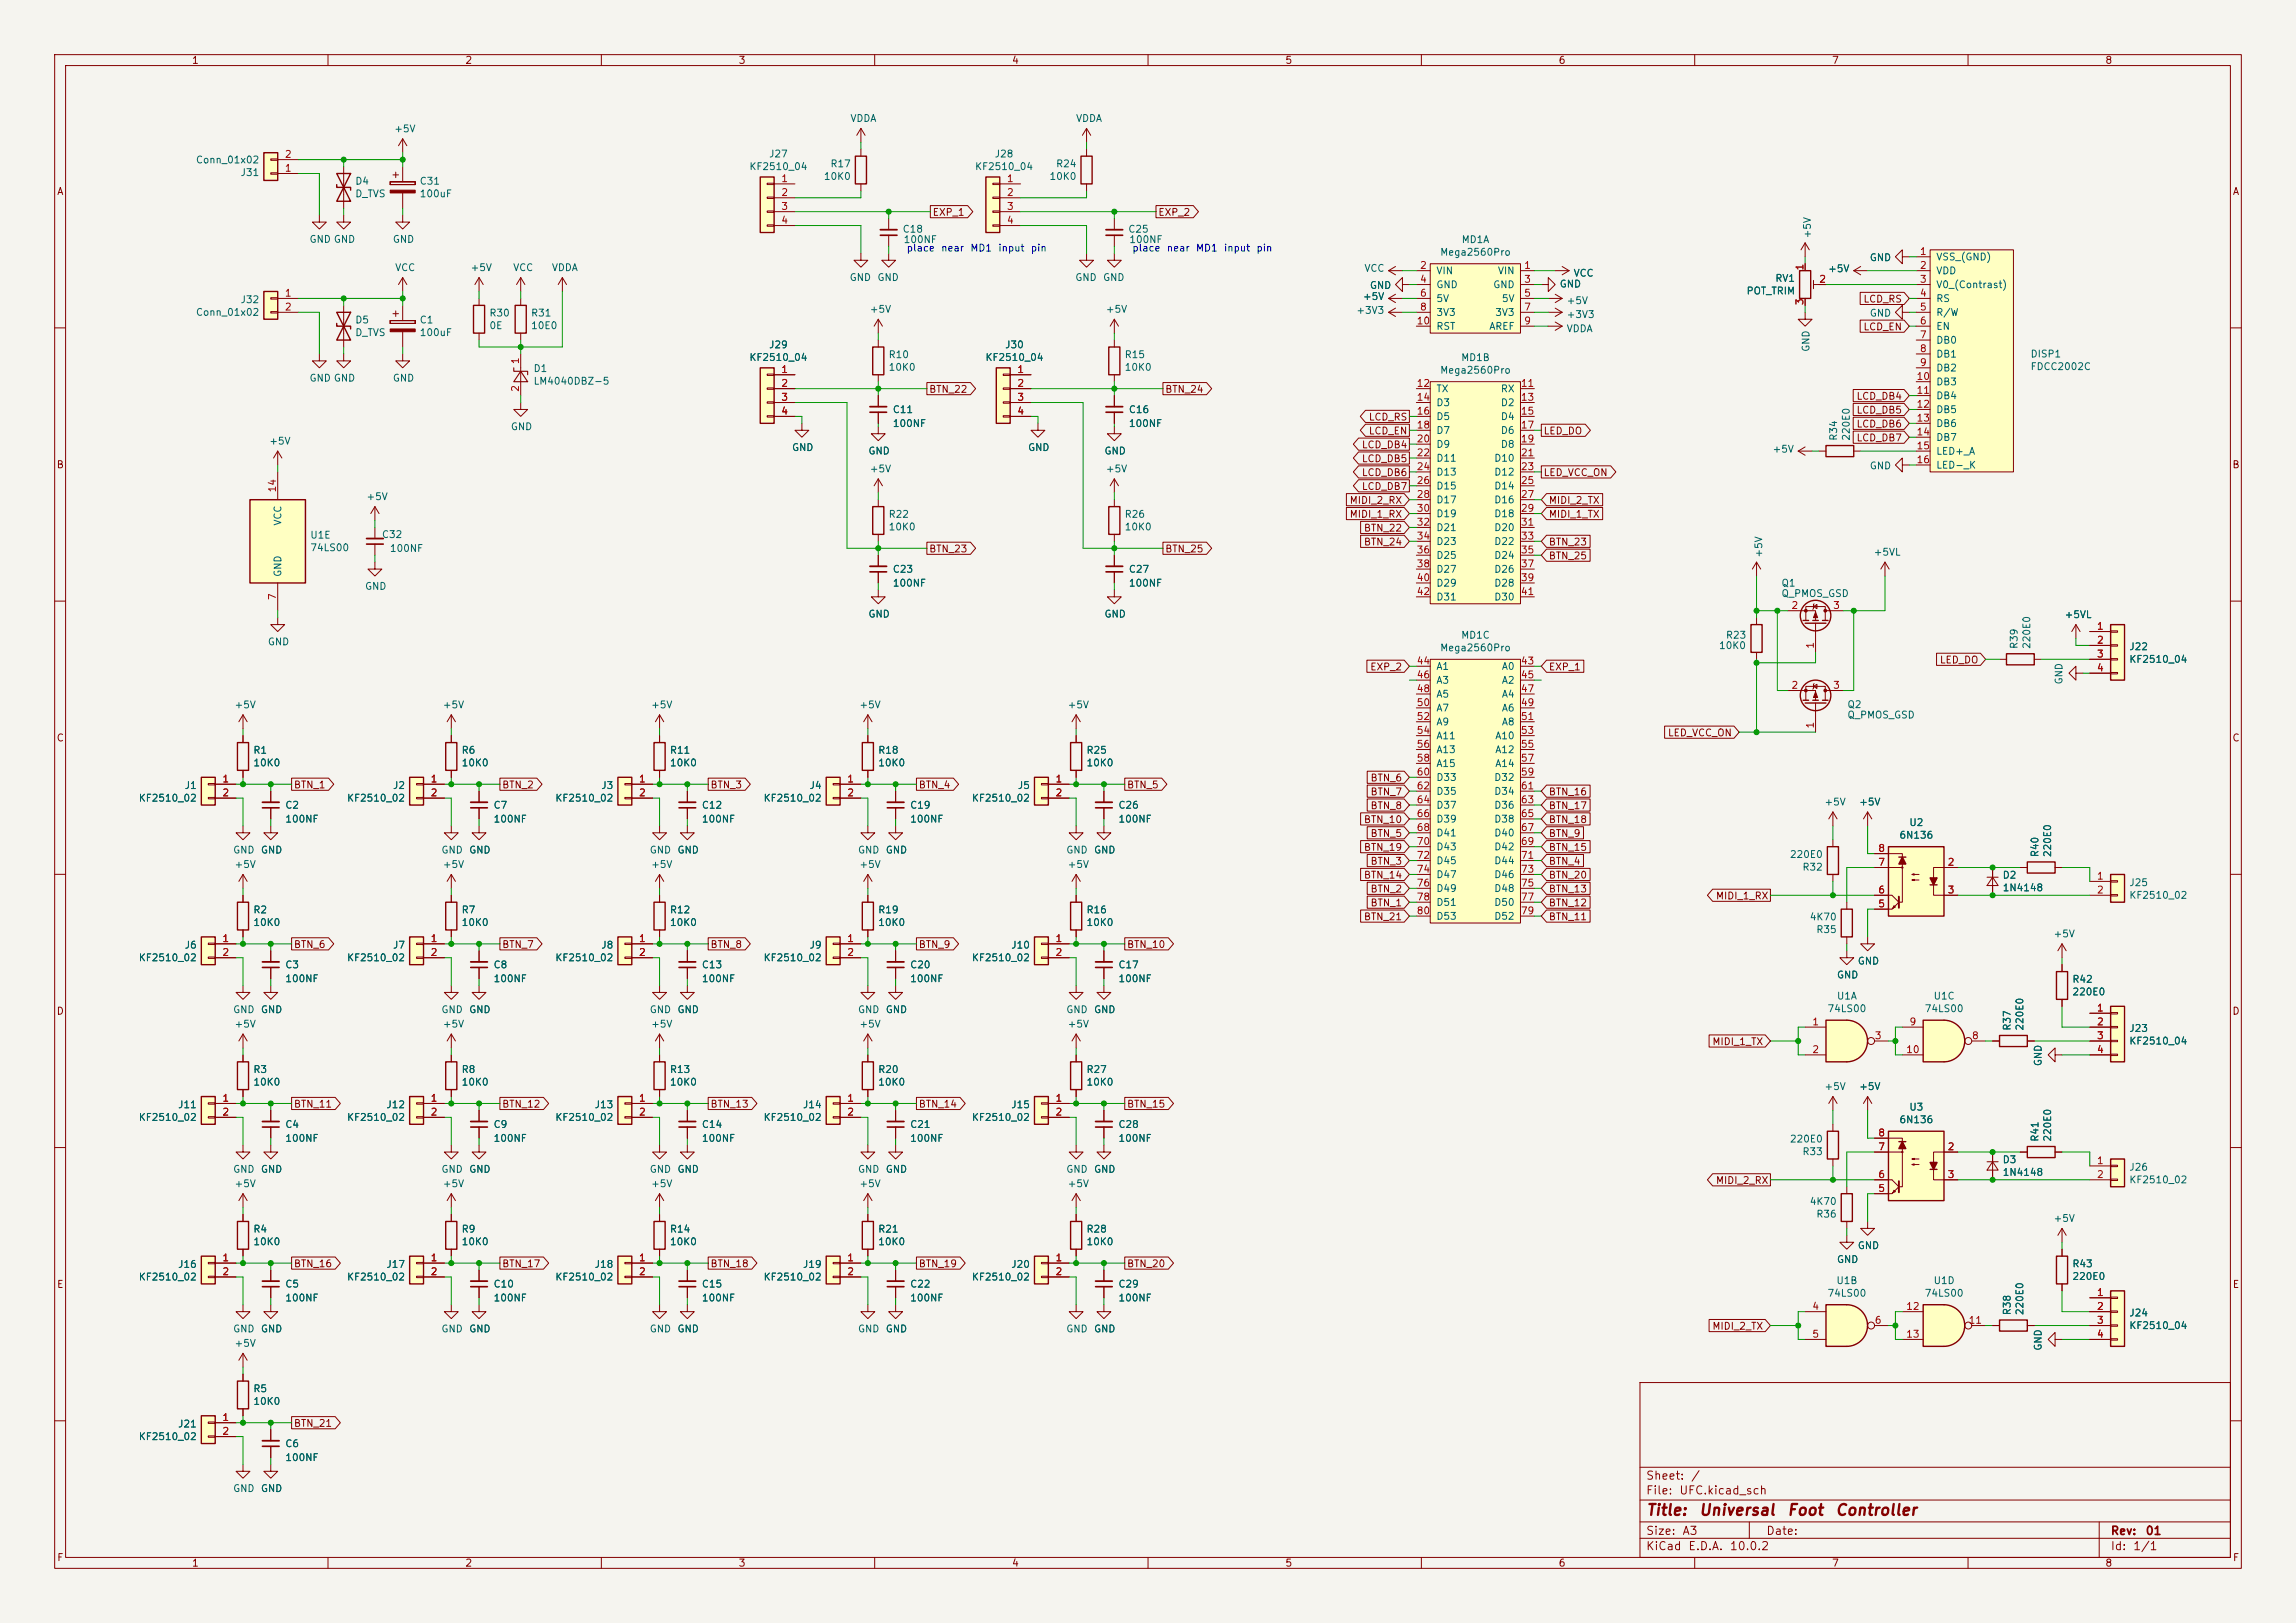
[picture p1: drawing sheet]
<svg xmlns="http://www.w3.org/2000/svg" width="420mm" height="297mm" viewBox="0 0 420 297" stroke-linecap="round" stroke-linejoin="round" font-family="sans-serif">
<defs><g id="words">
<g font-size="2" fill="#840000">
<text x="301" y="277.8">Title:</text>
<text x="310.7" y="277.8">Universal</text>
<text x="326.8" y="277.8">Foot</text>
<text x="335.6" y="277.8">Controller</text>
</g>
<g font-size="1.5" fill="#840000">
<text x="301" y="273.8">File:</text>
<text x="301" y="271.1">Sheet:</text>
<text x="307.1" y="273.8">UFC.kicad_sch</text>
<text x="309.2" y="271.1">/</text>
<text x="301" y="281.2">Size:</text>
<text x="307.6" y="281.2">A3</text>
<text x="323" y="281.2">Date:</text>
<text x="386" y="281.2">Rev:</text>
<text x="392.4" y="281.2">01</text>
<text x="301" y="284">KiCad</text>
<text x="308.7" y="284">E.D.A.</text>
<text x="316.3" y="284">10.0.2</text>
<text x="386" y="284">Id:</text>
<text x="390.1" y="284">1/1</text>
</g>
<g font-size="1.3" fill="#840000">
<text x="35" y="12">1</text>
<text x="85" y="12">2</text>
<text x="135" y="12">3</text>
<text x="185" y="12">4</text>
<text x="235" y="12">5</text>
<text x="285" y="12">6</text>
<text x="335" y="12">7</text>
<text x="385" y="12">8</text>
<text x="10.3" y="36">A</text>
<text x="408.3" y="36">A</text>
<text x="170.5" y="39.8">EXP_1</text>
<text x="211.8" y="39.8">EXP_2</text>
<text x="340.8" y="55.7">LCD_RS</text>
<text x="340.8" y="60.8">LCD_EN</text>
<text x="169.9" y="72.2">BTN_22</text>
<text x="213" y="72.2">BTN_24</text>
<text x="250.3" y="77.3">LCD_RS</text>
<text x="339.5" y="73.5">LCD_DB4</text>
<text x="339.5" y="76">LCD_DB5</text>
<text x="249" y="82.3">LCD_DB4</text>
<text x="250.3" y="79.8">LCD_EN</text>
<text x="282.3" y="79.8">LED_DO</text>
<text x="339.5" y="78.5">LCD_DB6</text>
<text x="339.5" y="81.1">LCD_DB7</text>
<text x="10.3" y="86">B</text>
<text x="249" y="84.9">LCD_DB5</text>
<text x="249" y="87.4">LCD_DB6</text>
<text x="249" y="90">LCD_DB7</text>
<text x="282.3" y="87.4">LED_VCC_ON</text>
<text x="408.2" y="86">B</text>
<text x="246.8" y="95">MIDI_1_RX</text>
<text x="246.8" y="92.5">MIDI_2_RX</text>
<text x="283.2" y="92.5">MIDI_2_TX</text>
<text x="283.2" y="95">MIDI_1_TX</text>
<text x="169.9" y="101.4">BTN_23</text>
<text x="213" y="101.4">BTN_25</text>
<text x="249.4" y="100.1">BTN_24</text>
<text x="249.4" y="97.6">BTN_22</text>
<text x="283.2" y="100.1">BTN_23</text>
<text x="283.2" y="102.7">BTN_25</text>
<text x="250.5" y="123">EXP_2</text>
<text x="283.2" y="123">EXP_1</text>
<text x="354.7" y="121.7">LED_DO</text>
<text x="10.3" y="136">C</text>
<text x="305" y="135">LED_VCC_ON</text>
<text x="408.2" y="136">C</text>
<text x="250.6" y="143.3">BTN_6</text>
<text x="53.7" y="144.6">BTN_1</text>
<text x="91.8" y="144.6">BTN_2</text>
<text x="129.9" y="144.6">BTN_3</text>
<text x="168" y="144.6">BTN_4</text>
<text x="206.1" y="144.6">BTN_5</text>
<text x="250.6" y="145.8">BTN_7</text>
<text x="250.6" y="148.4">BTN_8</text>
<text x="283.2" y="145.8">BTN_16</text>
<text x="283.2" y="148.4">BTN_17</text>
<text x="249.4" y="150.9">BTN_10</text>
<text x="250.6" y="153.5">BTN_5</text>
<text x="283.2" y="153.5">BTN_9</text>
<text x="283.2" y="150.9">BTN_18</text>
<text x="249.4" y="161.1">BTN_14</text>
<text x="249.4" y="156">BTN_19</text>
<text x="250.6" y="158.5">BTN_3</text>
<text x="283.2" y="156">BTN_15</text>
<text x="283.2" y="161.1">BTN_20</text>
<text x="283.2" y="158.5">BTN_4</text>
<text x="250.6" y="166.2">BTN_1</text>
<text x="250.6" y="163.6">BTN_2</text>
<text x="283.2" y="166.2">BTN_12</text>
<text x="283.2" y="163.6">BTN_13</text>
<text x="313.8" y="164.9">MIDI_1_RX</text>
<text x="53.7" y="173.8">BTN_6</text>
<text x="91.8" y="173.8">BTN_7</text>
<text x="129.9" y="173.8">BTN_8</text>
<text x="168" y="173.8">BTN_9</text>
<text x="206.1" y="173.8">BTN_10</text>
<text x="249.4" y="168.7">BTN_21</text>
<text x="283.2" y="168.7">BTN_11</text>
<text x="10.3" y="186">D</text>
<text x="408.2" y="186">D</text>
<text x="313.1" y="191.6">MIDI_1_TX</text>
<text x="53.7" y="203">BTN_11</text>
<text x="91.8" y="203">BTN_12</text>
<text x="129.9" y="203">BTN_13</text>
<text x="168" y="203">BTN_14</text>
<text x="206.1" y="203">BTN_15</text>
<text x="313.8" y="217">MIDI_2_RX</text>
<text x="53.7" y="232.2">BTN_16</text>
<text x="91.8" y="232.2">BTN_17</text>
<text x="129.9" y="232.2">BTN_18</text>
<text x="168" y="232.2">BTN_19</text>
<text x="206.1" y="232.2">BTN_20</text>
<text x="10.3" y="236">E</text>
<text x="408.3" y="236">E</text>
<text x="313.1" y="243.6">MIDI_2_TX</text>
<text x="53.7" y="261.4">BTN_21</text>
<text x="10.3" y="286">F</text>
<text x="35" y="287">1</text>
<text x="85" y="287">2</text>
<text x="135" y="287">3</text>
<text x="185" y="287">4</text>
<text x="235" y="287">5</text>
<text x="285" y="287">6</text>
<text x="335" y="287">7</text>
<text x="385" y="287">8</text>
<text x="408.3" y="286">F</text>
</g>
<g font-size="1.3" fill="#006464">
<text x="155.5" y="22.6">VDDA</text>
<text x="196.7" y="22.6">VDDA</text>
<text x="72" y="24.5">+5V</text>
<text x="140.6" y="29.1">J27</text>
<text x="181.8" y="29.1">J28</text>
<text x="35.7" y="30.2">Conn_01x02</text>
<text x="43.9" y="32.5">J31</text>
<text x="64.9" y="34.1">D4</text>
<text x="76.7" y="34.1">C31</text>
<text x="137" y="31.4">KF2510_04</text>
<text x="150.6" y="33.2">10K0</text>
<text x="151.8" y="30.9">R17</text>
<text x="178.2" y="31.4">KF2510_04</text>
<text x="191.9" y="33.2">10K0</text>
<text x="193.1" y="30.9">R24</text>
<text x="64.9" y="36.4">D_TVS</text>
<text x="76.7" y="36.4">100uF</text>
<text x="56.5" y="44.7">GND GND</text>
<text x="71.8" y="44.7">GND</text>
<text x="165" y="42.9">C18</text>
<text x="165.2" y="44.8">100NF</text>
<text x="206.3" y="42.9">C25</text>
<text x="206.5" y="44.8">100NF</text>
<text x="263.3" y="47.1">Mega2560Pro</text>
<text x="267.3" y="44.8">MD1A</text>
<text x="331.6" y="43.7" transform="rotate(-90 331.6 43.7)">+5V</text>
<text x="354.1" y="48">VSS_(GND)</text>
<text x="72.2" y="49.9">VCC</text>
<text x="86" y="49.9">+5V</text>
<text x="93.8" y="49.9">VCC</text>
<text x="100.8" y="49.9">VDDA</text>
<text x="155.3" y="51.7">GND</text>
<text x="160.4" y="51.7">GND</text>
<text x="196.6" y="51.7">GND</text>
<text x="201.7" y="51.7">GND</text>
<text x="249.5" y="50">VCC</text>
<text x="250.5" y="53.2">GND</text>
<text x="262.6" y="50.5">VIN</text>
<text x="262.6" y="53">GND</text>
<text x="273" y="53">GND</text>
<text x="273.9" y="50.5">VIN</text>
<text x="285.2" y="52.9">GND</text>
<text x="287.7" y="50.9">VCC</text>
<text x="324.6" y="51.9">RV1</text>
<text x="334.3" y="50.1">+5V</text>
<text x="341.9" y="48.1">GND</text>
<text x="354.1" y="50.5">VDD</text>
<text x="354.1" y="53">V0_(Contrast)</text>
<text x="35.7" y="58.1">Conn_01x02</text>
<text x="43.9" y="55.8">J32</text>
<text x="64.9" y="59.5">D5</text>
<text x="76.7" y="59.5">C1</text>
<text x="89.4" y="58.2">R30</text>
<text x="97" y="58.2">R31</text>
<text x="159" y="57.5">+5V</text>
<text x="202.2" y="57.5">+5V</text>
<text x="248" y="57.7">+3V3</text>
<text x="249.2" y="55.2">+5V</text>
<text x="262.6" y="55.6">5V</text>
<text x="262.6" y="58.1">3V3</text>
<text x="273.4" y="58.1">3V3</text>
<text x="274.6" y="55.6">5V</text>
<text x="286.5" y="56">+5V</text>
<text x="286.5" y="58.5">+3V3</text>
<text x="319.4" y="54.2">POT_TRIM</text>
<text x="341.9" y="58.2">GND</text>
<text x="354.1" y="55.6">RS</text>
<text x="354.1" y="58.1">R/W</text>
<text x="64.9" y="61.8">D_TVS</text>
<text x="76.7" y="61.8">100uF</text>
<text x="89.4" y="60.5">0E</text>
<text x="97" y="60.5">10E0</text>
<text x="140.6" y="64">J29</text>
<text x="162.4" y="65.8">R10</text>
<text x="183.8" y="64">J30</text>
<text x="205.6" y="65.8">R15</text>
<text x="262.6" y="60.7">RST</text>
<text x="272.3" y="60.7">AREF</text>
<text x="286.5" y="61.1">VDDA</text>
<text x="331.3" y="64.5" transform="rotate(-90 331.3 64.5)">GND</text>
<text x="354.1" y="60.7">EN</text>
<text x="354.1" y="63.2">DB0</text>
<text x="354.1" y="65.7">DB1</text>
<text x="371.3" y="65.7">DISP1</text>
<text x="56.5" y="70.1">GND GND</text>
<text x="71.8" y="70.1">GND</text>
<text x="97.5" y="68.4">D1</text>
<text x="97.5" y="70.7">LM4040DBZ-5</text>
<text x="137" y="66.4">KF2510_04</text>
<text x="162.4" y="68.2">10K0</text>
<text x="180.2" y="66.4">KF2510_04</text>
<text x="205.6" y="68.2">10K0</text>
<text x="263.3" y="68.7">Mega2560Pro</text>
<text x="267.2" y="66.4">MD1B</text>
<text x="354.1" y="68.3">DB2</text>
<text x="354.1" y="70.8">DB3</text>
<text x="371.3" y="68">FDCC2002C</text>
<text x="163.2" y="75.9">C11</text>
<text x="206.4" y="75.9">C16</text>
<text x="262.6" y="72.1">TX</text>
<text x="262.6" y="74.6">D3</text>
<text x="262.6" y="77.2">D5</text>
<text x="274.4" y="72.1">RX</text>
<text x="274.4" y="74.6">D2</text>
<text x="274.4" y="77.2">D4</text>
<text x="354.1" y="73.4">DB4</text>
<text x="354.1" y="75.9">DB5</text>
<text x="49.1" y="81.7">+5V</text>
<text x="93.3" y="79">GND</text>
<text x="144.8" y="82.8">GND</text>
<text x="158.7" y="83.5">GND</text>
<text x="163.2" y="78.4">100NF</text>
<text x="188" y="82.8">GND</text>
<text x="201.9" y="83.5">GND</text>
<text x="206.4" y="78.4">100NF</text>
<text x="262.6" y="79.7">D7</text>
<text x="262.6" y="82.3">D9</text>
<text x="274.4" y="79.7">D6</text>
<text x="274.4" y="82.3">D8</text>
<text x="324.1" y="83.1">+5V</text>
<text x="336.4" y="80.8" transform="rotate(-90 336.4 80.8)">R34</text>
<text x="338.7" y="80.8" transform="rotate(-90 338.7 80.8)">220E0</text>
<text x="354.1" y="78.4">DB6</text>
<text x="354.1" y="81">DB7</text>
<text x="354.1" y="83.5">LED+_A</text>
<text x="159" y="86.7">+5V</text>
<text x="202.2" y="86.7">+5V</text>
<text x="262.6" y="84.8">D11</text>
<text x="262.6" y="87.3">D13</text>
<text x="262.6" y="89.9">D15</text>
<text x="273.2" y="84.8">D10</text>
<text x="273.2" y="87.3">D12</text>
<text x="273.2" y="89.9">D14</text>
<text x="341.9" y="86.2">GND</text>
<text x="354.1" y="86.1">LED-_K</text>
<text x="66.9" y="91.8">+5V</text>
<text x="162.4" y="95.1">R22</text>
<text x="205.6" y="95.1">R26</text>
<text x="262.6" y="92.4">D17</text>
<text x="262.6" y="95">D19</text>
<text x="273.2" y="92.4">D16</text>
<text x="273.2" y="95">D18</text>
<text x="51.8" y="96.3" transform="rotate(-90 51.8 96.3)">VCC</text>
<text x="56.7" y="98.9">U1E</text>
<text x="56.7" y="101.2">74LS00</text>
<text x="69.8" y="98.8">C32</text>
<text x="71.2" y="101.3">100NF</text>
<text x="162.4" y="97.4">10K0</text>
<text x="205.6" y="97.4">10K0</text>
<text x="262.6" y="97.5">D21</text>
<text x="262.6" y="100">D23</text>
<text x="273.2" y="97.5">D20</text>
<text x="273.2" y="100">D22</text>
<text x="342.6" y="102">+5VL</text>
<text x="51.8" y="105.7" transform="rotate(-90 51.8 105.7)">GND</text>
<text x="163.2" y="105.1">C23</text>
<text x="163.2" y="107.7">100NF</text>
<text x="206.4" y="105.1">C27</text>
<text x="206.4" y="107.7">100NF</text>
<text x="262.6" y="102.6">D25</text>
<text x="262.6" y="105.1">D27</text>
<text x="262.6" y="107.7">D29</text>
<text x="273.2" y="102.6">D24</text>
<text x="273.2" y="105.1">D26</text>
<text x="273.2" y="107.7">D28</text>
<text x="322.7" y="102.1" transform="rotate(-90 322.7 102.1)">+5V</text>
<text x="325.8" y="107.7">Q1</text>
<text x="66.7" y="108.2">GND</text>
<text x="158.7" y="113.3">GND</text>
<text x="201.9" y="113.3">GND</text>
<text x="262.6" y="110.2">D31</text>
<text x="273.2" y="110.2">D30</text>
<text x="325.8" y="109.6">Q_PMOS_GSD</text>
<text x="377.6" y="113.4">+5VL</text>
<text x="48.9" y="118.4">GND</text>
<text x="263.3" y="119.5">Mega2560Pro</text>
<text x="267.2" y="117.2">MD1C</text>
<text x="314.3" y="119.1">10K0</text>
<text x="315.6" y="117.2">R23</text>
<text x="369.4" y="118.9" transform="rotate(-90 369.4 118.9)">R39</text>
<text x="371.7" y="118.9" transform="rotate(-90 371.7 118.9)">220E0</text>
<text x="389.4" y="119.3">J22</text>
<text x="262.6" y="122.9">A1</text>
<text x="262.6" y="125.4">A3</text>
<text x="274.6" y="122.9">A0</text>
<text x="274.6" y="125.4">A2</text>
<text x="377.6" y="125.4" transform="rotate(-90 377.6 125.4)">GND</text>
<text x="389.4" y="121.6">KF2510_04</text>
<text x="42.8" y="129.9">+5V</text>
<text x="80.9" y="129.9">+5V</text>
<text x="119" y="129.9">+5V</text>
<text x="157.1" y="129.9">+5V</text>
<text x="195.2" y="129.9">+5V</text>
<text x="262.6" y="128">A5</text>
<text x="262.6" y="130.5">A7</text>
<text x="274.6" y="128">A4</text>
<text x="274.6" y="130.5">A6</text>
<text x="337.8" y="129.9">Q2</text>
<text x="337.8" y="131.8">Q_PMOS_GSD</text>
<text x="262.6" y="133.1">A9</text>
<text x="262.6" y="135.6">A11</text>
<text x="273.4" y="135.6">A10</text>
<text x="274.6" y="133.1">A8</text>
<text x="46.2" y="138.2">R1</text>
<text x="46.2" y="140.5">10K0</text>
<text x="84.3" y="138.2">R6</text>
<text x="84.3" y="140.5">10K0</text>
<text x="122.4" y="140.5">10K0</text>
<text x="122.4" y="138.2">R11</text>
<text x="160.5" y="140.5">10K0</text>
<text x="160.5" y="138.2">R18</text>
<text x="198.6" y="140.5">10K0</text>
<text x="198.6" y="138.2">R25</text>
<text x="262.6" y="138.1">A13</text>
<text x="262.6" y="140.7">A15</text>
<text x="262.6" y="143.2">D33</text>
<text x="273.2" y="143.2">D32</text>
<text x="273.4" y="138.1">A12</text>
<text x="273.4" y="140.7">A14</text>
<text x="25.3" y="147">KF2510_02</text>
<text x="33.7" y="144.7">J1</text>
<text x="52.1" y="148.3">C2</text>
<text x="63.4" y="147">KF2510_02</text>
<text x="71.8" y="144.7">J2</text>
<text x="90.2" y="148.3">C7</text>
<text x="101.5" y="147">KF2510_02</text>
<text x="109.9" y="144.7">J3</text>
<text x="128.3" y="148.3">C12</text>
<text x="139.6" y="147">KF2510_02</text>
<text x="148" y="144.7">J4</text>
<text x="166.4" y="148.3">C19</text>
<text x="177.7" y="147">KF2510_02</text>
<text x="186.1" y="144.7">J5</text>
<text x="204.5" y="148.3">C26</text>
<text x="262.6" y="145.8">D35</text>
<text x="262.6" y="148.3">D37</text>
<text x="273.2" y="145.8">D34</text>
<text x="273.2" y="148.3">D36</text>
<text x="333.6" y="147.7">+5V</text>
<text x="340" y="147.7">+5V</text>
<text x="52.1" y="150.8">100NF</text>
<text x="90.2" y="150.8">100NF</text>
<text x="128.3" y="150.8">100NF</text>
<text x="166.4" y="150.8">100NF</text>
<text x="204.5" y="150.8">100NF</text>
<text x="262.6" y="150.8">D39</text>
<text x="262.6" y="153.4">D41</text>
<text x="262.6" y="155.9">D43</text>
<text x="273.2" y="150.8">D38</text>
<text x="273.2" y="153.4">D40</text>
<text x="273.2" y="155.9">D42</text>
<text x="347.3" y="153.8">6N136</text>
<text x="349.1" y="151.5">U2</text>
<text x="42.5" y="156.5">GND</text>
<text x="42.8" y="159.1">+5V</text>
<text x="47.6" y="156.5">GND</text>
<text x="80.6" y="156.5">GND</text>
<text x="80.9" y="159.1">+5V</text>
<text x="85.7" y="156.5">GND</text>
<text x="118.7" y="156.5">GND</text>
<text x="119" y="159.1">+5V</text>
<text x="123.8" y="156.5">GND</text>
<text x="156.8" y="156.5">GND</text>
<text x="157.1" y="159.1">+5V</text>
<text x="161.9" y="156.5">GND</text>
<text x="194.9" y="156.5">GND</text>
<text x="195.2" y="159.1">+5V</text>
<text x="200" y="156.5">GND</text>
<text x="262.6" y="158.5">D45</text>
<text x="262.6" y="161">D47</text>
<text x="273.2" y="158.5">D44</text>
<text x="273.2" y="161">D46</text>
<text x="327.3" y="157.3">220E0</text>
<text x="329.6" y="159.6">R32</text>
<text x="366.2" y="161.1">D2</text>
<text x="373.2" y="157" transform="rotate(-90 373.2 157)">R40</text>
<text x="375.5" y="157" transform="rotate(-90 375.5 157)">220E0</text>
<text x="46.2" y="167.4">R2</text>
<text x="84.3" y="167.4">R7</text>
<text x="122.4" y="167.4">R12</text>
<text x="160.5" y="167.4">R19</text>
<text x="198.6" y="167.4">R16</text>
<text x="262.6" y="163.5">D49</text>
<text x="262.6" y="166.1">D51</text>
<text x="273.2" y="163.5">D48</text>
<text x="273.2" y="166.1">D50</text>
<text x="366.2" y="163.4">1N4148</text>
<text x="389.4" y="162.5">J25</text>
<text x="389.4" y="164.8">KF2510_02</text>
<text x="33.7" y="173.9">J6</text>
<text x="46.2" y="169.8">10K0</text>
<text x="71.8" y="173.9">J7</text>
<text x="84.3" y="169.8">10K0</text>
<text x="109.9" y="173.9">J8</text>
<text x="122.4" y="169.8">10K0</text>
<text x="148" y="173.9">J9</text>
<text x="160.5" y="169.8">10K0</text>
<text x="184.9" y="173.9">J10</text>
<text x="198.6" y="169.8">10K0</text>
<text x="262.6" y="168.6">D53</text>
<text x="273.2" y="168.6">D52</text>
<text x="330.9" y="168.7">4K70</text>
<text x="332.1" y="171">R35</text>
<text x="375.5" y="171.8">+5V</text>
<text x="25.3" y="176.2">KF2510_02</text>
<text x="52.1" y="177.5">C3</text>
<text x="63.4" y="176.2">KF2510_02</text>
<text x="90.2" y="177.5">C8</text>
<text x="101.5" y="176.2">KF2510_02</text>
<text x="128.3" y="177.5">C13</text>
<text x="139.6" y="176.2">KF2510_02</text>
<text x="166.4" y="177.5">C20</text>
<text x="177.7" y="176.2">KF2510_02</text>
<text x="204.5" y="177.5">C17</text>
<text x="335.9" y="179.4">GND</text>
<text x="339.7" y="176.8">GND</text>
<text x="42.5" y="185.7">GND</text>
<text x="47.6" y="185.7">GND</text>
<text x="52.1" y="180">100NF</text>
<text x="80.6" y="185.7">GND</text>
<text x="85.7" y="185.7">GND</text>
<text x="90.2" y="180">100NF</text>
<text x="118.7" y="185.7">GND</text>
<text x="123.8" y="185.7">GND</text>
<text x="128.3" y="180">100NF</text>
<text x="156.8" y="185.7">GND</text>
<text x="161.9" y="185.7">GND</text>
<text x="166.4" y="180">100NF</text>
<text x="194.9" y="185.7">GND</text>
<text x="200" y="185.7">GND</text>
<text x="204.5" y="180">100NF</text>
<text x="334.2" y="185.5">74LS00</text>
<text x="335.9" y="183.2">U1A</text>
<text x="352" y="185.5">74LS00</text>
<text x="353.6" y="183.2">U1C</text>
<text x="379" y="180.1">R42</text>
<text x="379" y="182.5">220E0</text>
<text x="42.8" y="188.3">+5V</text>
<text x="80.9" y="188.3">+5V</text>
<text x="119" y="188.3">+5V</text>
<text x="157.1" y="188.3">+5V</text>
<text x="195.2" y="188.3">+5V</text>
<text x="368.1" y="188.7" transform="rotate(-90 368.1 188.7)">R37</text>
<text x="370.4" y="188.7" transform="rotate(-90 370.4 188.7)">220E0</text>
<text x="389.4" y="189.1">J23</text>
<text x="389.4" y="191.4">KF2510_04</text>
<text x="46.2" y="196.7">R3</text>
<text x="84.3" y="196.7">R8</text>
<text x="122.4" y="196.7">R13</text>
<text x="160.5" y="196.7">R20</text>
<text x="198.6" y="196.7">R27</text>
<text x="373.8" y="195.2" transform="rotate(-90 373.8 195.2)">GND</text>
<text x="32.5" y="203.1">J11</text>
<text x="46.2" y="199">10K0</text>
<text x="70.6" y="203.1">J12</text>
<text x="84.3" y="199">10K0</text>
<text x="108.7" y="203.1">J13</text>
<text x="122.4" y="199">10K0</text>
<text x="146.8" y="203.1">J14</text>
<text x="160.5" y="199">10K0</text>
<text x="184.9" y="203.1">J15</text>
<text x="198.6" y="199">10K0</text>
<text x="333.6" y="199.8">+5V</text>
<text x="340" y="199.8">+5V</text>
<text x="349.1" y="203.5">U3</text>
<text x="25.3" y="205.4">KF2510_02</text>
<text x="52.1" y="206.7">C4</text>
<text x="52.1" y="209.3">100NF</text>
<text x="63.4" y="205.4">KF2510_02</text>
<text x="90.2" y="206.7">C9</text>
<text x="90.2" y="209.3">100NF</text>
<text x="101.5" y="205.4">KF2510_02</text>
<text x="128.3" y="206.7">C14</text>
<text x="128.3" y="209.3">100NF</text>
<text x="139.6" y="205.4">KF2510_02</text>
<text x="166.4" y="206.7">C21</text>
<text x="166.4" y="209.3">100NF</text>
<text x="177.7" y="205.4">KF2510_02</text>
<text x="204.5" y="206.7">C28</text>
<text x="204.5" y="209.3">100NF</text>
<text x="327.3" y="209.4">220E0</text>
<text x="347.3" y="205.8">6N136</text>
<text x="373.2" y="209" transform="rotate(-90 373.2 209)">R41</text>
<text x="375.5" y="209" transform="rotate(-90 375.5 209)">220E0</text>
<text x="42.5" y="214.9">GND</text>
<text x="47.6" y="214.9">GND</text>
<text x="80.6" y="214.9">GND</text>
<text x="85.7" y="214.9">GND</text>
<text x="118.7" y="214.9">GND</text>
<text x="123.8" y="214.9">GND</text>
<text x="156.8" y="214.9">GND</text>
<text x="161.9" y="214.9">GND</text>
<text x="194.9" y="214.9">GND</text>
<text x="200" y="214.9">GND</text>
<text x="329.6" y="211.7">R33</text>
<text x="366.2" y="213.2">D3</text>
<text x="366.2" y="215.5">1N4148</text>
<text x="389.4" y="214.5">J26</text>
<text x="42.8" y="217.6">+5V</text>
<text x="80.9" y="217.6">+5V</text>
<text x="119" y="217.6">+5V</text>
<text x="157.1" y="217.6">+5V</text>
<text x="195.2" y="217.6">+5V</text>
<text x="330.9" y="220.8">4K70</text>
<text x="389.4" y="216.8">KF2510_02</text>
<text x="46.2" y="225.9">R4</text>
<text x="84.3" y="225.9">R9</text>
<text x="122.4" y="225.9">R14</text>
<text x="160.5" y="225.9">R21</text>
<text x="198.6" y="225.9">R28</text>
<text x="332.1" y="223.1">R36</text>
<text x="375.5" y="223.9">+5V</text>
<text x="32.5" y="232.3">J16</text>
<text x="46.2" y="228.2">10K0</text>
<text x="70.6" y="232.3">J17</text>
<text x="84.3" y="228.2">10K0</text>
<text x="108.7" y="232.3">J18</text>
<text x="122.4" y="228.2">10K0</text>
<text x="146.8" y="232.3">J19</text>
<text x="160.5" y="228.2">10K0</text>
<text x="184.9" y="232.3">J20</text>
<text x="198.6" y="228.2">10K0</text>
<text x="335.9" y="231.4">GND</text>
<text x="339.7" y="228.9">GND</text>
<text x="379" y="232.2">R43</text>
<text x="25.3" y="234.6">KF2510_02</text>
<text x="52.1" y="235.9">C5</text>
<text x="52.1" y="238.5">100NF</text>
<text x="63.4" y="234.6">KF2510_02</text>
<text x="90.2" y="235.9">C10</text>
<text x="90.2" y="238.5">100NF</text>
<text x="101.5" y="234.6">KF2510_02</text>
<text x="128.3" y="235.9">C15</text>
<text x="128.3" y="238.5">100NF</text>
<text x="139.6" y="234.6">KF2510_02</text>
<text x="166.4" y="235.9">C22</text>
<text x="166.4" y="238.5">100NF</text>
<text x="177.7" y="234.6">KF2510_02</text>
<text x="204.5" y="235.9">C29</text>
<text x="204.5" y="238.5">100NF</text>
<text x="334.2" y="237.6">74LS00</text>
<text x="335.8" y="235.3">U1B</text>
<text x="352" y="237.6">74LS00</text>
<text x="353.6" y="235.3">U1D</text>
<text x="379" y="234.5">220E0</text>
<text x="42.5" y="244.1">GND</text>
<text x="47.6" y="244.1">GND</text>
<text x="80.6" y="244.1">GND</text>
<text x="85.7" y="244.1">GND</text>
<text x="118.7" y="244.1">GND</text>
<text x="123.8" y="244.1">GND</text>
<text x="156.8" y="244.1">GND</text>
<text x="161.9" y="244.1">GND</text>
<text x="194.9" y="244.1">GND</text>
<text x="200" y="244.1">GND</text>
<text x="368.1" y="240.8" transform="rotate(-90 368.1 240.8)">R38</text>
<text x="370.4" y="240.8" transform="rotate(-90 370.4 240.8)">220E0</text>
<text x="389.4" y="241.2">J24</text>
<text x="389.4" y="243.5">KF2510_04</text>
<text x="42.8" y="246.8">+5V</text>
<text x="373.8" y="247.3" transform="rotate(-90 373.8 247.3)">GND</text>
<text x="46.2" y="255.1">R5</text>
<text x="46.2" y="257.4">10K0</text>
<text x="25.3" y="263.8">KF2510_02</text>
<text x="32.5" y="261.5">J21</text>
<text x="52.1" y="265.1">C6</text>
<text x="52.1" y="267.7">100NF</text>
<text x="42.5" y="273.3">GND</text>
<text x="47.6" y="273.3">GND</text>
</g>
<g font-size="1.3" fill="#a90000">
<text x="52" y="29.2">2</text>
<text x="52" y="31.7">1</text>
<text x="142.8" y="33.6">1</text>
<text x="184.1" y="33.6">1</text>
<text x="142.8" y="36.2">2</text>
<text x="142.8" y="38.7">3</text>
<text x="142.8" y="41.2">4</text>
<text x="184.1" y="36.2">2</text>
<text x="184.1" y="38.7">3</text>
<text x="184.1" y="41.2">4</text>
<text x="351.1" y="47">1</text>
<text x="259.6" y="49.5">2</text>
<text x="259.6" y="52">4</text>
<text x="278.7" y="49.5">1</text>
<text x="278.7" y="52">3</text>
<text x="330.2" y="49.6" transform="rotate(-90 330.2 49.6)">1</text>
<text x="332.7" y="52">2</text>
<text x="351.1" y="49.5">2</text>
<text x="351.1" y="52">3</text>
<text x="52" y="54.6">1</text>
<text x="52" y="57.1">2</text>
<text x="259" y="59.7">10</text>
<text x="259.6" y="54.6">6</text>
<text x="259.6" y="57.1">8</text>
<text x="278.7" y="54.6">5</text>
<text x="278.7" y="57.1">7</text>
<text x="278.7" y="59.7">9</text>
<text x="330.2" y="56" transform="rotate(-90 330.2 56)">3</text>
<text x="351.1" y="54.6">4</text>
<text x="351.1" y="57.1">5</text>
<text x="351.1" y="59.7">6</text>
<text x="351.1" y="62.2">7</text>
<text x="351.1" y="64.7">8</text>
<text x="95.2" y="71.8" transform="rotate(-90 95.2 71.8)">2</text>
<text x="95.2" y="66.7" transform="rotate(-90 95.2 66.7)">1</text>
<text x="142.8" y="68.6">1</text>
<text x="142.8" y="71.1">2</text>
<text x="186" y="68.6">1</text>
<text x="186" y="71.1">2</text>
<text x="259" y="71.1">12</text>
<text x="278.1" y="71.1">11</text>
<text x="350.5" y="69.8">10</text>
<text x="351.1" y="67.3">9</text>
<text x="142.8" y="73.6">3</text>
<text x="142.8" y="76.2">4</text>
<text x="186" y="73.6">3</text>
<text x="186" y="76.2">4</text>
<text x="259" y="73.6">14</text>
<text x="259" y="76.2">16</text>
<text x="278.1" y="73.6">13</text>
<text x="278.1" y="76.2">15</text>
<text x="350.5" y="72.4">11</text>
<text x="350.5" y="74.9">12</text>
<text x="350.5" y="77.4">13</text>
<text x="259" y="78.7">18</text>
<text x="259" y="81.3">20</text>
<text x="259" y="83.8">22</text>
<text x="278.1" y="78.7">17</text>
<text x="278.1" y="81.3">19</text>
<text x="278.1" y="83.8">21</text>
<text x="350.5" y="80">14</text>
<text x="350.5" y="82.5">15</text>
<text x="259" y="86.3">24</text>
<text x="259" y="88.9">26</text>
<text x="278.1" y="86.3">23</text>
<text x="278.1" y="88.9">25</text>
<text x="350.5" y="85.1">16</text>
<text x="50.8" y="90.2" transform="rotate(-90 50.8 90.2)">14</text>
<text x="259" y="91.4">28</text>
<text x="259" y="94">30</text>
<text x="278.1" y="91.4">27</text>
<text x="278.1" y="94">29</text>
<text x="259" y="96.5">32</text>
<text x="259" y="99">34</text>
<text x="259" y="101.6">36</text>
<text x="278.1" y="96.5">31</text>
<text x="278.1" y="99">33</text>
<text x="278.1" y="101.6">35</text>
<text x="259" y="104.1">38</text>
<text x="259" y="106.7">40</text>
<text x="278.1" y="104.1">37</text>
<text x="278.1" y="106.7">39</text>
<text x="50.8" y="109.9" transform="rotate(-90 50.8 109.9)">7</text>
<text x="259" y="109.2">42</text>
<text x="278.1" y="109.2">41</text>
<text x="327.6" y="111.7">2</text>
<text x="335.2" y="111.7">3</text>
<text x="332.1" y="118.8" transform="rotate(-90 332.1 118.8)">1</text>
<text x="383.5" y="115.5">1</text>
<text x="383.5" y="118.1">2</text>
<text x="259" y="121.9">44</text>
<text x="259" y="124.4">46</text>
<text x="278.1" y="121.9">43</text>
<text x="278.1" y="124.4">45</text>
<text x="383.5" y="120.6">3</text>
<text x="383.5" y="123.2">4</text>
<text x="259" y="127">48</text>
<text x="259" y="129.5">50</text>
<text x="278.1" y="127">47</text>
<text x="278.1" y="129.5">49</text>
<text x="327.6" y="126.3">2</text>
<text x="335.2" y="126.3">3</text>
<text x="259" y="132.1">52</text>
<text x="259" y="134.6">54</text>
<text x="259" y="137.1">56</text>
<text x="278.1" y="132.1">51</text>
<text x="278.1" y="134.6">53</text>
<text x="278.1" y="137.1">55</text>
<text x="332.1" y="133.4" transform="rotate(-90 332.1 133.4)">1</text>
<text x="40.6" y="143.5">1</text>
<text x="78.7" y="143.5">1</text>
<text x="116.8" y="143.5">1</text>
<text x="154.9" y="143.5">1</text>
<text x="193" y="143.5">1</text>
<text x="259" y="139.7">58</text>
<text x="259" y="142.2">60</text>
<text x="278.1" y="139.7">57</text>
<text x="278.1" y="142.2">59</text>
<text x="40.6" y="146">2</text>
<text x="78.7" y="146">2</text>
<text x="116.8" y="146">2</text>
<text x="154.9" y="146">2</text>
<text x="193" y="146">2</text>
<text x="259" y="144.8">62</text>
<text x="259" y="147.3">64</text>
<text x="259" y="149.8">66</text>
<text x="278.1" y="144.8">61</text>
<text x="278.1" y="147.3">63</text>
<text x="278.1" y="149.8">65</text>
<text x="259" y="152.4">68</text>
<text x="259" y="154.9">70</text>
<text x="278.1" y="152.4">67</text>
<text x="278.1" y="154.9">69</text>
<text x="259" y="157.5">72</text>
<text x="259" y="160">74</text>
<text x="278.1" y="157.5">71</text>
<text x="278.1" y="160">73</text>
<text x="343.5" y="158.7">7</text>
<text x="343.5" y="156.2">8</text>
<text x="356.2" y="158.7">2</text>
<text x="383.5" y="161.3">1</text>
<text x="259" y="162.5">76</text>
<text x="259" y="165.1">78</text>
<text x="259" y="167.6">80</text>
<text x="278.1" y="162.5">75</text>
<text x="278.1" y="165.1">77</text>
<text x="278.1" y="167.6">79</text>
<text x="343.5" y="166.3">5</text>
<text x="343.5" y="163.8">6</text>
<text x="356.2" y="163.8">3</text>
<text x="383.5" y="163.8">2</text>
<text x="40.6" y="172.7">1</text>
<text x="78.7" y="172.7">1</text>
<text x="116.8" y="172.7">1</text>
<text x="154.9" y="172.7">1</text>
<text x="193" y="172.7">1</text>
<text x="40.6" y="175.2">2</text>
<text x="78.7" y="175.2">2</text>
<text x="116.8" y="175.2">2</text>
<text x="154.9" y="175.2">2</text>
<text x="193" y="175.2">2</text>
<text x="383.5" y="185.4">1</text>
<text x="331.4" y="187.9">1</text>
<text x="342.8" y="190.5">3</text>
<text x="349.2" y="187.9">9</text>
<text x="360.6" y="190.5">8</text>
<text x="383.5" y="187.9">2</text>
<text x="383.5" y="190.5">3</text>
<text x="331.4" y="193">2</text>
<text x="348.6" y="193">10</text>
<text x="383.5" y="193">4</text>
<text x="40.6" y="201.9">1</text>
<text x="78.7" y="201.9">1</text>
<text x="116.8" y="201.9">1</text>
<text x="154.9" y="201.9">1</text>
<text x="193" y="201.9">1</text>
<text x="40.6" y="204.4">2</text>
<text x="78.7" y="204.4">2</text>
<text x="116.8" y="204.4">2</text>
<text x="154.9" y="204.4">2</text>
<text x="193" y="204.4">2</text>
<text x="343.5" y="208.3">8</text>
<text x="343.5" y="215.9">6</text>
<text x="343.5" y="210.8">7</text>
<text x="356.2" y="210.8">2</text>
<text x="356.2" y="215.9">3</text>
<text x="383.5" y="213.3">1</text>
<text x="383.5" y="215.9">2</text>
<text x="343.5" y="218.4">5</text>
<text x="40.6" y="231.1">1</text>
<text x="40.6" y="233.7">2</text>
<text x="78.7" y="231.1">1</text>
<text x="78.7" y="233.7">2</text>
<text x="116.8" y="231.1">1</text>
<text x="116.8" y="233.7">2</text>
<text x="154.9" y="231.1">1</text>
<text x="154.9" y="233.7">2</text>
<text x="193" y="231.1">1</text>
<text x="193" y="233.7">2</text>
<text x="383.5" y="237.5">1</text>
<text x="331.4" y="240">4</text>
<text x="331.4" y="245.1">5</text>
<text x="342.8" y="242.5">6</text>
<text x="348.6" y="240">12</text>
<text x="348.6" y="245.1">13</text>
<text x="360" y="242.5">11</text>
<text x="383.5" y="240">2</text>
<text x="383.5" y="242.5">3</text>
<text x="383.5" y="245.1">4</text>
<text x="40.6" y="260.3">1</text>
<text x="40.6" y="262.9">2</text>
</g>
<g font-size="1.3" fill="#0000c2">
<text x="165.7" y="46.3">place</text>
<text x="172" y="46.3">near</text>
<text x="177.4" y="46.3">MD1</text>
<text x="182.5" y="46.3">input</text>
<text x="188.4" y="46.3">pin</text>
<text x="207" y="46.3">place</text>
<text x="213.3" y="46.3">near</text>
<text x="218.7" y="46.3">MD1</text>
<text x="223.8" y="46.3">input</text>
<text x="229.7" y="46.3">pin</text>
</g>
</g></defs>
<path d="M0 0h420v297h-420z" fill="#f5f4ef" stroke="#f5f4ef" stroke-width=".18"/>
<g fill="none" stroke="#840000" stroke-width=".18">
<path d="M10 10h400v277h-400zM12 12h396v273h-396zM60 10v2M110 10v2M160 10v2M210 10v2M260 10v2M310 10v2M360 10v2M10 60h2M408 60h2M10 110h2"/>
<path d="M408 110h2M10 160h2M408 160h2M125.7 174v2M125.7 177v2.1M158.7 180.3v1.3h1.3l-1.3 1.3-1.2-1.3h1.2M163.8 180.3v1.3h1.3l-1.3 1.3-1.2-1.3h1.2M10 210h2M408 210h2M300 253h108v32h-108zM10 260h2M49.5 261.6v2.1"/>
<path d="M49.5 264.7v2M300 278.5h108M300 274.5h108M300 268.5h108M320 278.5v3M384 278.5v6.5M408 260h2M60 285v2M110 285v2M160 285v2M210 285v2M260 285v2"/>
<path d="M300 281.5h108M310 285v2M360 285v2"/>
</g>
<path d="M124.2 177h3.1M48 264.7h3.1" fill="none" stroke="#840000" stroke-width=".3"/>
<path d="M124.2 176h3.1M48 263.7h3.1" fill="none" stroke="#840000" stroke-width=".33"/>
<path d="M189.2 229.9h2.6v5h-2.6z" fill="#ffffc2"/>
<path d="M61.6 31.8l2.5 5h-2.5l2.5-5zM61.6 33.8v.5h2.5v.5M157.7 194.3h2.1v5.1h-2.1zM81.5 223.5h2.1v5.1h-2.1zM119.6 223.5h2.1v5.1h-2.1zM189.2 229.9h2.6v5h-2.6z" fill="none" stroke="#840000" stroke-width=".25"/>
<g fill="none" stroke="#840000" stroke-width=".18">
<path d="M58.4 39.4v1.2h1.3l-1.3 1.3-1.3-1.3h1.3M62.9 39.4v1.2h1.2l-1.2 1.3-1.3-1.3h1.3M62.9 30.5v7.6M73.7 39.4v1.2h1.2l-1.2 1.3-1.3-1.3h1.3M198.8 46.4v1.2h-1.3l1.3 1.3 1.2-1.3h-1.2M125.7 144.8v2M125.7 147.8v2.1M201.9 174v2M201.9 177v2.1M158.7 189.2v2.6M158.7 193v1.3M158.7 199.4v1.3"/>
<path d="M158.7 189.2l-.7 1.3M158.7 189.2l.8 1.3M196.8 180.3v1.3h1.3l-1.3 1.3-1.2-1.3h1.2M120.6 209.6v1.2h1.3l-1.3 1.3-1.2-1.3h1.2M120.6 218.4v2.6M120.6 218.4l-.7 1.3M120.6 218.4l.8 1.3M125.7 209.6v1.2h1.3l-1.3 1.3-1.2-1.3h1.2M82.5 222.2v1.3M82.5 228.6v1.3M87.6 238.8v1.2h1.3l-1.3 1.3-1.2-1.3h1.2M87.6 232.4v2"/>
<path d="M87.6 235.5v2M120.6 238.8v1.2h1.3l-1.3 1.3-1.2-1.3h1.2M120.6 222.2v1.3M120.6 228.6v1.3M125.7 238.8v1.2h1.3l-1.3 1.3-1.2-1.3h1.2M190.5 231h1.3v.3h-1.3zM190.5 233.6h1.3v.2h-1.3zM191.8 231.1h3.8M191.8 233.7h3.8M375.9 245.1v-1.3l-1.3 1.3 1.3 1.3v-1.3h1.3"/>
</g>
<path d="M124.2 147.8h3.1M200.4 177h3.1M86.1 235.5h3.1" fill="none" stroke="#840000" stroke-width=".3"/>
<path d="M124.2 146.8h3.1M200.4 176h3.1M86.1 234.4h3.1" fill="none" stroke="#840000" stroke-width=".33"/>
<path d="M182.2 67.3h2.6v10.2h-2.6z" fill="#ffffc2"/>
<path d="M182.2 67.3h2.6v10.2h-2.6z" fill="none" stroke="#840000" stroke-width=".25"/>
<path d="M183.5 68.5h1.3v.2h-1.3zM183.5 71h1.3v.2h-1.3zM183.5 73.5h1.3v.3h-1.3zM183.5 76.1h1.3v.2h-1.3zM184.8 68.6h3.8M184.8 71.1h3.8M184.8 73.7h3.8M184.8 76.2h3.8" fill="none" stroke="#840000" stroke-width=".18"/>
<path d="M48.3 27.9h2.5v5.1h-2.5z" fill="#ffffc2"/>
<path d="M48.3 27.9h2.5v5.1h-2.5z" fill="none" stroke="#840000" stroke-width=".25"/>
<path d="M49.5 31.6h1.3v.3h-1.3zM49.5 29.1h1.3v.2h-1.3zM50.8 31.8h3.8M50.8 29.2h3.8" fill="none" stroke="#840000" stroke-width=".18"/>
<path d="M113 200.7h2.6v5h-2.6z" fill="#ffffc2"/>
<path d="M113 200.7h2.6v5h-2.6z" fill="none" stroke="#840000" stroke-width=".25"/>
<path d="M114.3 201.8h1.3v.3h-1.3zM114.3 204.3h1.3v.3h-1.3zM115.6 201.9h3.8M115.6 204.5h3.8" fill="none" stroke="#840000" stroke-width=".18"/>
<path d="M189.2 171.5h2.6v5h-2.6z" fill="#ffffc2"/>
<path d="M189.2 171.5h2.6v5h-2.6z" fill="none" stroke="#840000" stroke-width=".25"/>
<path d="M162.6 40v2M162.6 43.1v2M190.5 172.6h1.3v.2h-1.3zM190.5 175.1h1.3v.3h-1.3zM191.8 172.7h3.8M191.8 175.3h3.8M201.9 203.2v2M201.9 206.2v2.1" fill="none" stroke="#840000" stroke-width=".18"/>
<path d="M161 43.1h3.1M200.4 206.2h3.1" fill="none" stroke="#840000" stroke-width=".3"/>
<path d="M161 42h3.1M200.4 205.2h3.1" fill="none" stroke="#840000" stroke-width=".33"/>
<path d="M113 229.9h2.6v5h-2.6z" fill="#ffffc2"/>
<path d="M195.8 194.3h2.1v5.1h-2.1zM113 229.9h2.6v5h-2.6z" fill="none" stroke="#840000" stroke-width=".25"/>
<g fill="none" stroke="#840000" stroke-width=".18">
<path d="M71.4 33.3v.5zM71.4 33.8h4.5zM71.4 33.3h4.5zM71.9 32h1M72.4 31.5v1M73.7 30.5v2.8M73.7 35.3v2.8M75.9 33.3v.5zM254 57.2l1.3 .7M254 57.2h2.5M254 54.6l1.3 .8M254 54.6h2.5"/>
<path d="M255.3 56.4l-1.3 .8M255.3 53.8l-1.3 .8M256.5 52.1v-1.3l-1.2 1.3 1.2 1.2v-1.2h1.3M44.4 130.8l-.7 1.3M44.4 130.8l.8 1.3M44.4 130.8v2.6M87.6 174v2M87.6 177v2.1M82.5 180.3v1.3h1.3l-1.3 1.3-1.2-1.3h1.2M82.5 189.2l-.7 1.3M82.5 189.2l.8 1.3M82.5 189.2v2.6"/>
<path d="M87.6 180.3v1.3h1.3l-1.3 1.3-1.2-1.3h1.2M196.8 189.2l-.7 1.3M196.8 189.2l.8 1.3M196.8 189.2v2.6M196.8 193v1.3M196.8 199.4v1.3M201.9 180.3v1.3h1.3l-1.3 1.3-1.2-1.3h1.2M114.3 231h1.3v.3h-1.3zM114.3 233.6h1.3v.2h-1.3zM115.6 231.1h3.8M115.6 233.7h3.8"/>
</g>
<path d="M71.4 34.8h4.5v.5h-4.5z" fill="#840000" stroke="#840000" stroke-width=".18"/>
<path d="M86.1 177h3.1" fill="none" stroke="#840000" stroke-width=".3"/>
<path d="M86.1 176h3.1" fill="none" stroke="#840000" stroke-width=".33"/>
<path d="M355.6 238.8a3.8 3.8 0 0 1 3.8 3.8 3.8 3.8 0 0 1-3.8 3.8z" fill="#ffffc2" stroke="#ffffc2" stroke-width=".18"/>
<path d="M351.8 238.8h3.8v7.6h-3.8z" fill="#ffffc2"/>
<path d="M94.2 55.9h2.1v5.1h-2.1zM81.5 194.3h2.1v5.1h-2.1zM351.8 238.8h3.8a3.8 3.8 0 0 1 3.8 3.8 3.8 3.8 0 0 1-3.8 3.8h-3.8z" fill="none" stroke="#840000" stroke-width=".25"/>
<g fill="none" stroke="#840000" stroke-width=".18">
<path d="M95.2 50.8v2.5M95.2 54.6v1.3M95.2 50.8l-.7 1.3M95.2 50.8l.8 1.3M102.9 50.8l-.8 1.3M102.9 50.8l.7 1.3M102.9 50.8v2.5M254 49.5l1.3 .8M254 49.5h2.5M255.3 48.8l-1.3 .7M95.2 61v1.2M189.9 77.5v1.2h1.2l-1.2 1.3-1.3-1.3h1.3"/>
<path d="M82.5 193v1.3M82.5 199.4v1.3M82.5 209.6v1.2h1.3l-1.3 1.3-1.2-1.3h1.2M87.6 209.6v1.2h1.3l-1.3 1.3-1.2-1.3h1.2M87.6 203.2v2M87.6 206.2v2.1M348 240h3.8M348 245.1h3.8M360.7 242.6h2.5"/>
<circle cx="360" cy="242.6" r=".63"/>
</g>
<path d="M86.1 206.2h3.1" fill="none" stroke="#840000" stroke-width=".3"/>
<path d="M86.1 205.2h3.1" fill="none" stroke="#840000" stroke-width=".33"/>
<path d="M261.6 69.9h16.5v40.6h-16.5z" fill="#ffffc2"/>
<g fill="none" stroke="#840000" stroke-width=".18">
<path d="M198.8 27.3v1.3M198.8 33.7v1.2M87.6 50.8l-.7 1.3M87.6 50.8l.8 1.3M87.6 50.8v2.5M95.2 64.8v7.6M259.1 71.1h2.5M259.1 73.7h2.5M259.1 76.2h2.5M259.1 78.7h2.5M261.6 69.9h16.5v40.6h-16.5zM278.1 71.1h2.6"/>
<path d="M278.1 73.7h2.6M278.1 76.2h2.6M278.1 78.7h2.6M259.1 81.3h2.5M259.1 83.8h2.5M259.1 86.4h2.5M259.1 88.9h2.5M259.1 91.4h2.5M259.1 94h2.5M259.1 96.5h2.5M259.1 99.1h2.5M278.1 81.3h2.6"/>
<path d="M278.1 83.8h2.6M278.1 86.4h2.6M278.1 88.9h2.6M278.1 91.4h2.6M278.1 94h2.6M278.1 96.5h2.6M278.1 99.1h2.6M259.1 101.6h2.5M259.1 104.1h2.5M259.1 106.7h2.5M259.1 109.2h2.5M278.1 101.6h2.6"/>
<path d="M278.1 104.1h2.6M278.1 106.7h2.6M278.1 109.2h2.6"/>
</g>
<path d="M197.7 28.6h2.1v5.1h-2.1z" fill="none" stroke="#840000" stroke-width=".25"/>
<path d="M94 67.3v.6h2.5v.7M95.2 67.9l1.3 2h-2.5z" fill="none" stroke="#840000" stroke-width=".2"/>
<path d="M74.9 200.7h2.6v5h-2.6z" fill="#ffffc2"/>
<path d="M74.9 200.7h2.6v5h-2.6z" fill="none" stroke="#840000" stroke-width=".25"/>
<path d="M76.2 201.8h1.3v.3h-1.3zM76.2 204.3h1.3v.3h-1.3zM77.5 201.9h3.8M77.5 204.5h3.8" fill="none" stroke="#840000" stroke-width=".18"/>
<path d="M180.3 32.4h2.6v10.1h-2.6z" fill="#ffffc2"/>
<path d="M180.3 32.4h2.6v10.1h-2.6z" fill="none" stroke="#840000" stroke-width=".25"/>
<g fill="none" stroke="#840000" stroke-width=".18">
<path d="M181.6 33.5h1.3v.3h-1.3zM181.6 36.1h1.3v.2h-1.3zM181.6 38.6h1.3v.3h-1.3zM182.9 33.7h3.8M182.9 36.2h3.8M182.9 38.7h3.8M198.8 23.5l-.8 1.3M198.8 23.5l.7 1.3M198.8 23.5v2.5M181.6 41.1h1.3v.3h-1.3zM182.9 41.3h3.8M163.8 209.6v1.2h1.3l-1.3 1.3-1.2-1.3h1.2"/>
<path d="M163.8 203.2v2M163.8 206.2v2.1M82.5 238.8v1.2h1.3l-1.3 1.3-1.2-1.3h1.2"/>
</g>
<path d="M162.3 206.2h3.1" fill="none" stroke="#840000" stroke-width=".3"/>
<path d="M162.3 205.2h3.1" fill="none" stroke="#840000" stroke-width=".33"/>
<path d="M74.9 229.9h2.6v5h-2.6z" fill="#ffffc2"/>
<path d="M74.9 229.9h2.6v5h-2.6z" fill="none" stroke="#840000" stroke-width=".25"/>
<path d="M76.2 231h1.3v.3h-1.3zM76.2 233.6h1.3v.2h-1.3zM77.5 231.1h3.8M77.5 233.7h3.8" fill="none" stroke="#840000" stroke-width=".18"/>
<path d="M386.1 236.2h2.5v10.2h-2.5z" fill="#ffffc2"/>
<path d="M202.8 63.5h2.1v5.1h-2.1zM386.1 236.2h2.5v10.2h-2.5zM43.4 252.7h2.1v5.1h-2.1z" fill="none" stroke="#840000" stroke-width=".25"/>
<g fill="none" stroke="#840000" stroke-width=".18">
<path d="M203.8 62.2v1.3M203.8 68.6v1.3M82.5 218.4l-.7 1.3M82.5 218.4l.8 1.3M82.5 218.4v2.6M382.3 237.5h3.8M386.1 237.4h1.2v.2h-1.2zM386.1 239.9h1.2v.3h-1.2zM44.4 251.5v1.2M44.4 257.8v1.3M382.3 240h3.8M382.3 242.6h3.8"/>
<path d="M382.3 245.1h3.8M386.1 242.4h1.2v.3h-1.2zM386.1 245h1.2v.2h-1.2z"/>
</g>
<path d="M261.6 48.3h16.5v12.7h-16.5z" fill="#ffffc2"/>
<g fill="none" stroke="#840000" stroke-width=".18">
<path d="M73.7 50.8l-.8 1.3M73.7 50.8l.7 1.3M73.7 50.8v2.5M259.1 49.5h2.5M259.1 52.1h2.5M259.1 54.6h2.5M259.1 57.2h2.5M259.1 59.7h2.5M261.6 48.3h16.5v12.7h-16.5zM278.1 49.5h2.6M278.1 52.1h2.6M278.1 54.6h2.6"/>
<path d="M278.1 57.2h2.6M278.1 59.7h2.6M330.2 44.5l-.8 1.2M330.2 44.5l.8 1.2M330.2 44.5v2.5"/>
</g>
<path d="M36.8 259.1h2.6v5.1h-2.6z" fill="#ffffc2"/>
<path d="M36.8 259.1h2.6v5.1h-2.6z" fill="none" stroke="#840000" stroke-width=".25"/>
<path d="M44.4 247.6l-.7 1.3M44.4 247.6l.8 1.3M44.4 247.6v2.6M38.1 260.2h1.3v.3h-1.3zM38.1 262.8h1.3v.2h-1.3zM39.4 260.3h3.8M39.4 262.9h3.8" fill="none" stroke="#840000" stroke-width=".18"/>
<path d="M139.1 67.3h2.5v10.2h-2.5z" fill="#ffffc2"/>
<path d="M139.1 67.3h2.5v10.2h-2.5z" fill="none" stroke="#840000" stroke-width=".25"/>
<path d="M140.3 68.5h1.3v.2h-1.3zM140.3 71h1.3v.2h-1.3zM140.3 73.5h1.3v.3h-1.3zM140.3 76.1h1.3v.2h-1.3zM141.6 68.6h3.8M141.6 71.1h3.8M141.6 73.7h3.8M141.6 76.2h3.8" fill="none" stroke="#840000" stroke-width=".18"/>
<path d="M261.6 120.7h16.5v48.2h-16.5z" fill="#ffffc2"/>
<g fill="none" stroke="#840000" stroke-width=".18">
<path d="M259.1 121.9h2.5M259.1 124.5h2.5M259.1 127h2.5M259.1 129.5h2.5M259.1 132.1h2.5M259.1 134.6h2.5M259.1 137.2h2.5M259.1 139.7h2.5M261.6 120.7h16.5v48.2h-16.5zM278.1 121.9h2.6M278.1 124.5h2.6M278.1 127h2.6"/>
<path d="M278.1 129.5h2.6M278.1 132.1h2.6M278.1 134.6h2.6M278.1 137.2h2.6M278.1 139.7h2.6M259.1 142.2h2.5M259.1 144.8h2.5M259.1 147.3h2.5M259.1 149.9h2.5M259.1 152.4h2.5M259.1 154.9h2.5M259.1 157.5h2.5"/>
<path d="M278.1 142.2h2.6M278.1 144.8h2.6M278.1 147.3h2.6M278.1 149.9h2.6M278.1 152.4h2.6M278.1 154.9h2.6M278.1 157.5h2.6M259.1 160h2.5M259.1 162.6h2.5M259.1 165.1h2.5M259.1 167.6h2.5M278.1 160h2.6"/>
<path d="M278.1 162.6h2.6M278.1 165.1h2.6M278.1 167.6h2.6"/>
</g>
<path d="M189.2 200.7h2.6v5h-2.6z" fill="#ffffc2"/>
<path d="M156.5 28.6h2v5.1h-2zM159.6 92.7h2.1v5.1h-2.1zM189.2 200.7h2.6v5h-2.6zM43.4 223.5h2.1v5.1h-2.1z" fill="none" stroke="#840000" stroke-width=".25"/>
<g fill="none" stroke="#840000" stroke-width=".18">
<path d="M157.5 23.5l-.8 1.3M157.5 23.5l.7 1.3M157.5 23.5v2.5M157.5 27.3v1.3M157.5 33.7v1.2M203.8 40v2M203.8 43.1v2M146.7 77.5v1.2h1.3l-1.3 1.3-1.3-1.3h1.3M160.7 78.1v1.3h1.2l-1.2 1.2-1.3-1.2h1.3M160.7 72.4v2M160.7 75.4v2.1M160.7 87.6v2.6"/>
<path d="M160.7 91.4v1.3M160.7 97.8v1.3M160.7 87.6l-.8 1.3M160.7 87.6l.7 1.3M201.9 144.8v2M201.9 147.8v2.1M44.4 218.4v2.6M44.4 218.4l-.7 1.3M44.4 218.4l.8 1.3M190.5 201.8h1.3v.3h-1.3zM190.5 204.3h1.3v.3h-1.3zM191.8 201.9h3.8"/>
<path d="M191.8 204.5h3.8M201.9 209.6v1.2h1.3l-1.3 1.3-1.2-1.3h1.2M44.4 238.8v1.2h1.3l-1.3 1.3-1.2-1.3h1.2M44.4 222.2v1.3M44.4 228.6v1.3M49.5 238.8v1.2h1.3l-1.3 1.3-1.2-1.3h1.2M49.5 232.4v2M49.5 235.5v2M44.4 268v1.2h1.3l-1.3 1.3-1.2-1.3h1.2M49.5 268v1.2h1.3l-1.3 1.3-1.2-1.3h1.2"/>
</g>
<path d="M202.3 43.1h3.1M159.1 75.4h3.1M200.4 147.8h3.1M48 235.5h3.1" fill="none" stroke="#840000" stroke-width=".3"/>
<path d="M202.3 42h3.1M159.1 74.4h3.1M200.4 146.8h3.1M48 234.4h3.1" fill="none" stroke="#840000" stroke-width=".33"/>
<path d="M139.1 32.4h2.5v10.1h-2.5z" fill="#ffffc2"/>
<path d="M139.1 32.4h2.5v10.1h-2.5zM159.6 63.5h2.1v5.1h-2.1z" fill="none" stroke="#840000" stroke-width=".25"/>
<g fill="none" stroke="#840000" stroke-width=".18">
<path d="M140.3 33.5h1.3v.3h-1.3zM140.3 36.1h1.3v.2h-1.3zM140.3 38.6h1.3v.3h-1.3zM141.6 33.7h3.8M141.6 36.2h3.8M141.6 38.7h3.8M140.3 41.1h1.3v.3h-1.3zM141.6 41.3h3.8M160.7 58.4v2.6M160.7 58.4l-.8 1.3M160.7 58.4l.7 1.3M160.7 62.2v1.3"/>
<path d="M160.7 68.6v1.3M163.8 144.8v2M163.8 147.8v2.1"/>
</g>
<path d="M162.3 147.8h3.1" fill="none" stroke="#840000" stroke-width=".3"/>
<path d="M162.3 146.8h3.1" fill="none" stroke="#840000" stroke-width=".33"/>
<path d="M36.8 229.9h2.6v5h-2.6z" fill="#ffffc2"/>
<path d="M195.8 165.1h2.1v5.1h-2.1zM36.8 229.9h2.6v5h-2.6zM157.7 223.5h2.1v5.1h-2.1z" fill="none" stroke="#840000" stroke-width=".25"/>
<g fill="none" stroke="#840000" stroke-width=".18">
<path d="M157.5 46.4v1.2h-1.3l1.3 1.3 1.2-1.3h-1.2M162.6 46.4v1.2h-1.3l1.3 1.3 1.2-1.3h-1.2M203.8 46.4v1.2h-1.2l1.2 1.3 1.3-1.3h-1.3M203.8 78.1v1.3h1.3l-1.3 1.2-1.2-1.2h1.2M203.8 72.4v2M203.8 75.4v2.1M160.7 108v1.2h1.2l-1.2 1.3-1.3-1.3h1.3M160.7 101.6v2M160.7 104.6v2.1M82.5 151.1v1.3h1.3l-1.3 1.3-1.2-1.3h1.2M87.6 151.1v1.3h1.3l-1.3 1.3-1.2-1.3h1.2M82.5 160l-.7 1.3"/>
<path d="M82.5 160l.8 1.3M82.5 160v2.6M196.8 163.8v1.3M196.8 170.2v1.3M158.7 209.6v1.2h1.3l-1.3 1.3-1.2-1.3h1.2M158.7 218.4l-.7 1.3M158.7 218.4l.8 1.3M158.7 218.4v2.6M196.8 209.6v1.2h1.3l-1.3 1.3-1.2-1.3h1.2M38.1 231h1.3v.3h-1.3zM38.1 233.6h1.3v.2h-1.3zM39.4 231.1h3.8"/>
<path d="M39.4 233.7h3.8M158.7 238.8v1.2h1.3l-1.3 1.3-1.2-1.3h1.2M158.7 222.2v1.3M158.7 228.6v1.3"/>
</g>
<path d="M202.3 75.4h3.1M159.1 104.6h3.1" fill="none" stroke="#840000" stroke-width=".3"/>
<path d="M202.3 74.4h3.1M159.1 103.6h3.1" fill="none" stroke="#840000" stroke-width=".33"/>
<path d="M74.9 142.2h2.6v5.1h-2.6z" fill="#ffffc2"/>
<path d="M202.8 92.7h2.1v5.1h-2.1zM74.9 142.2h2.6v5.1h-2.6z" fill="none" stroke="#840000" stroke-width=".25"/>
<path d="M203.8 91.4v1.3M203.8 97.8v1.3M76.2 143.4h1.3v.2h-1.3zM76.2 145.9h1.3v.3h-1.3zM77.5 143.5h3.8M77.5 146.1h3.8M125.7 232.4v2M125.7 235.5v2" fill="none" stroke="#840000" stroke-width=".18"/>
<path d="M124.2 235.5h3.1" fill="none" stroke="#840000" stroke-width=".3"/>
<path d="M124.2 234.4h3.1" fill="none" stroke="#840000" stroke-width=".33"/>
<path d="M151.1 229.9h2.6v5h-2.6z" fill="#ffffc2"/>
<path d="M195.8 135.9h2.1v5.1h-2.1zM151.1 229.9h2.6v5h-2.6z" fill="none" stroke="#840000" stroke-width=".25"/>
<path d="M203.8 87.6l-.7 1.3M203.8 87.6l.8 1.3M203.8 87.6v2.6M196.8 134.6v1.3M196.8 141v1.2M125.7 203.2v2M125.7 206.2v2.1M152.4 231h1.3v.3h-1.3zM152.4 233.6h1.3v.2h-1.3zM153.7 231.1h3.8M153.7 233.7h3.8" fill="none" stroke="#840000" stroke-width=".18"/>
<path d="M124.2 206.2h3.1" fill="none" stroke="#840000" stroke-width=".3"/>
<path d="M124.2 205.2h3.1" fill="none" stroke="#840000" stroke-width=".33"/>
<path d="M151.1 200.7h2.6v5h-2.6z" fill="#ffffc2"/>
<path d="M81.5 135.9h2.1v5.1h-2.1zM151.1 200.7h2.6v5h-2.6z" fill="none" stroke="#840000" stroke-width=".25"/>
<g fill="none" stroke="#840000" stroke-width=".18">
<path d="M203.8 58.4l-.7 1.3M203.8 58.4l.8 1.3M203.8 58.4v2.6M82.5 130.8v2.6M82.5 134.6v1.3M82.5 130.8l-.7 1.3M82.5 130.8l.8 1.3M196.8 130.8l-.7 1.3M196.8 130.8l.8 1.3M196.8 130.8v2.6M82.5 141v1.2M196.8 151.1v1.3h1.3l-1.3 1.3-1.2-1.3h1.2"/>
<path d="M201.9 151.1v1.3h1.3l-1.3 1.3-1.2-1.3h1.2M49.5 174v2M49.5 177v2.1M196.8 160v2.6M196.8 160l-.7 1.3M196.8 160l.8 1.3M44.4 180.3v1.3h1.3l-1.3 1.3-1.2-1.3h1.2M49.5 180.3v1.3h1.3l-1.3 1.3-1.2-1.3h1.2M152.4 201.8h1.3v.3h-1.3zM152.4 204.3h1.3v.3h-1.3zM153.7 201.9h3.8M153.7 204.5h3.8"/>
<path d="M163.8 232.4v2M163.8 235.5v2"/>
</g>
<path d="M48 177h3.1M162.3 235.5h3.1" fill="none" stroke="#840000" stroke-width=".3"/>
<path d="M48 176h3.1M162.3 234.4h3.1" fill="none" stroke="#840000" stroke-width=".33"/>
<path d="M36.8 200.7h2.6v5h-2.6z" fill="#ffffc2"/>
<path d="M81.5 165.1h2.1v5.1h-2.1zM43.4 194.3h2.1v5.1h-2.1zM36.8 200.7h2.6v5h-2.6z" fill="none" stroke="#840000" stroke-width=".25"/>
<g fill="none" stroke="#840000" stroke-width=".18">
<path d="M87.6 144.8v2M87.6 147.8v2.1M82.5 163.8v1.3M82.5 170.2v1.3M44.4 189.2l-.7 1.3M44.4 189.2l.8 1.3M44.4 189.2v2.6M44.4 193v1.3M44.4 199.4v1.3M38.1 201.8h1.3v.3h-1.3zM38.1 204.3h1.3v.3h-1.3zM39.4 201.9h3.8"/>
<path d="M39.4 204.5h3.8M163.8 238.8v1.2h1.3l-1.3 1.3-1.2-1.3h1.2"/>
</g>
<path d="M86.1 147.8h3.1" fill="none" stroke="#840000" stroke-width=".3"/>
<path d="M86.1 146.8h3.1" fill="none" stroke="#840000" stroke-width=".33"/>
<path d="M74.9 171.5h2.6v5h-2.6z" fill="#ffffc2"/>
<path d="M74.9 171.5h2.6v5h-2.6zM119.6 194.3h2.1v5.1h-2.1z" fill="none" stroke="#840000" stroke-width=".25"/>
<g fill="none" stroke="#840000" stroke-width=".18">
<path d="M203.8 108v1.2h1.3l-1.3 1.3-1.2-1.3h1.2M203.8 101.6v2M203.8 104.6v2.1M44.4 151.1v1.3h1.3l-1.3 1.3-1.2-1.3h1.2M44.4 160l-.7 1.3M44.4 160l.8 1.3M44.4 160v2.6M76.2 172.6h1.3v.2h-1.3zM76.2 175.1h1.3v.3h-1.3zM77.5 172.7h3.8M77.5 175.3h3.8M120.6 193v1.3"/>
<path d="M120.6 199.4v1.3M44.4 209.6v1.2h1.3l-1.3 1.3-1.2-1.3h1.2M49.5 209.6v1.2h1.3l-1.3 1.3-1.2-1.3h1.2M49.5 203.2v2M49.5 206.2v2.1M196.8 238.8v1.2h1.3l-1.3 1.3-1.2-1.3h1.2M201.9 238.8v1.2h1.3l-1.3 1.3-1.2-1.3h1.2M201.9 232.4v2M201.9 235.5v2"/>
</g>
<path d="M202.3 104.6h3.1M48 206.2h3.1M200.4 235.5h3.1" fill="none" stroke="#840000" stroke-width=".3"/>
<path d="M202.3 103.6h3.1M48 205.2h3.1M200.4 234.4h3.1" fill="none" stroke="#840000" stroke-width=".33"/>
<path d="M189.2 142.2h2.6v5.1h-2.6z" fill="#ffffc2"/>
<path d="M189.2 142.2h2.6v5.1h-2.6z" fill="none" stroke="#840000" stroke-width=".25"/>
<path d="M190.5 143.4h1.3v.2h-1.3zM190.5 145.9h1.3v.3h-1.3zM191.8 143.5h3.8M191.8 146.1h3.8" fill="none" stroke="#840000" stroke-width=".18"/>
<path d="M36.8 171.5h2.6v5h-2.6z" fill="#ffffc2"/>
<path d="M36.8 171.5h2.6v5h-2.6zM43.4 165.1h2.1v5.1h-2.1zM195.8 223.5h2.1v5.1h-2.1z" fill="none" stroke="#840000" stroke-width=".25"/>
<g fill="none" stroke="#840000" stroke-width=".18">
<path d="M49.5 151.1v1.3h1.3l-1.3 1.3-1.2-1.3h1.2M49.5 144.8v2M49.5 147.8v2.1M38.1 172.6h1.3v.2h-1.3zM38.1 175.1h1.3v.3h-1.3zM39.4 172.7h3.8M39.4 175.3h3.8M44.4 163.8v1.3M44.4 170.2v1.3M120.6 180.3v1.3h1.3l-1.3 1.3-1.2-1.3h1.2M120.6 189.2l-.7 1.3M120.6 189.2l.8 1.3"/>
<path d="M120.6 189.2v2.6M125.7 180.3v1.3h1.3l-1.3 1.3-1.2-1.3h1.2M196.8 218.4v2.6M196.8 218.4l-.7 1.3M196.8 218.4l.8 1.3M196.8 222.2v1.3M196.8 228.6v1.3"/>
</g>
<path d="M48 147.8h3.1" fill="none" stroke="#840000" stroke-width=".3"/>
<path d="M48 146.8h3.1" fill="none" stroke="#840000" stroke-width=".33"/>
<path d="M36.8 142.2h2.6v5.1h-2.6z" fill="#ffffc2"/>
<path d="M36.8 142.2h2.6v5.1h-2.6z" fill="none" stroke="#840000" stroke-width=".25"/>
<path d="M38.1 143.4h1.3v.2h-1.3zM38.1 145.9h1.3v.3h-1.3zM39.4 143.5h3.8M39.4 146.1h3.8M163.8 174v2M163.8 177v2.1" fill="none" stroke="#840000" stroke-width=".18"/>
<path d="M162.3 177h3.1" fill="none" stroke="#840000" stroke-width=".3"/>
<path d="M162.3 176h3.1" fill="none" stroke="#840000" stroke-width=".33"/>
<path d="M353.1 45.7h15.2v40.7h-15.2z" fill="#ffffc2"/>
<g fill="none" stroke="#840000" stroke-width=".18">
<path d="M350.5 47h2.6M350.5 49.5h2.6M350.5 52.1h2.6M350.5 54.6h2.6M350.5 57.2h2.6M350.5 59.7h2.6M353.1 45.7h15.2v40.7h-15.2zM350.5 62.2h2.6M350.5 64.8h2.6M350.5 67.3h2.6M350.5 69.9h2.6M350.5 72.4h2.6"/>
<path d="M350.5 74.9h2.6M350.5 77.5h2.6M350.5 80h2.6M350.5 82.6h2.6M350.5 85.1h2.6"/>
</g>
<path d="M386.1 212.1h2.5v5.1h-2.5z" fill="#ffffc2"/>
<path d="M386.1 212.1h2.5v5.1h-2.5z" fill="none" stroke="#840000" stroke-width=".25"/>
<path d="M363.5 212.6h2M364.5 212.6l1 1.5h-2zM364.5 210.8v5.1M382.3 213.4h3.8M382.3 215.9h3.8M386.1 213.2h1.2v.3h-1.2zM386.1 215.8h1.2v.2h-1.2z" fill="none" stroke="#840000" stroke-width=".18"/>
<path d="M337.8 238.8a3.8 3.8 0 0 1 3.8 3.8 3.8 3.8 0 0 1-3.8 3.8z" fill="#ffffc2" stroke="#ffffc2" stroke-width=".18"/>
<path d="M334 238.8h3.8v7.6h-3.8z" fill="#ffffc2"/>
<path d="M367 119.6h5.1v2.1h-5.1zM336.8 218.4h2v5.1h-2zM334 238.8h3.8a3.8 3.8 0 0 1 3.8 3.8 3.8 3.8 0 0 1-3.8 3.8h-3.8zM376.2 229.9h2v5h-2zM365.8 241.6h5v2h-5z" fill="none" stroke="#840000" stroke-width=".25"/>
<g fill="none" stroke="#840000" stroke-width=".18">
<path d="M379.7 114.3l-.7 1.3M379.7 114.3l.8 1.3M379.7 114.3v2.5M365.8 120.7h1.2M372.1 120.7h1.3M379.7 123.2v-1.3l-1.2 1.3 1.2 1.3v-1.3h1.3M337.8 217.2v1.2M337.8 226.1v1.2h1.3l-1.3 1.3-1.3-1.3h1.3M337.8 223.5v1.3M341.6 223.5v1.3h1.3l-1.3 1.3-1.2-1.3h1.2M377.2 224.8v2.5M377.2 228.6v1.3"/>
<path d="M377.2 234.9v1.3M377.2 224.8l-.8 1.3M377.2 224.8l.8 1.3M330.2 240h3.8M330.2 245.1h3.8M342.9 242.6h2.5M364.5 242.6h1.3M370.8 242.6h1.3"/>
<circle cx="342.3" cy="242.6" r=".63"/>
</g>
<path d="M386.1 114.3h2.5v10.2h-2.5z" fill="#ffffc2"/>
<g fill="none" stroke="#840000" stroke-width=".25">
<path d="M329.2 49.5h2v5.1h-2zM334 81.5h5.1v2.1h-5.1zM320.3 114.3h2v5.1h-2zM329.8 113.5h1M330.2 114h3.8M331.6 113.5h1M333.4 113.5h1M386.1 114.3h2.5v10.2h-2.5zM329.8 128.1h1M330.2 128.7h3.8M331.6 128.1h1M333.4 128.1h1"/>
<path d="M334.3 207h2v5.1h-2zM370.8 209.8h5.1v2h-5.1z"/>
<circle cx="332.1" cy="112.6" r="2.79"/>
<circle cx="332.1" cy="127.3" r="2.79"/>
</g>
<g fill="none" stroke="#840000" stroke-width=".18">
<path d="M281.9 52.1h1.3v-1.3l1.3 1.3-1.3 1.2v-1.2M283.2 54.6h2.5M283.2 57.2h2.5M283.2 59.7h2.5M284.5 49.5h2.5M284.5 53.8l1.2 .8M284.5 56.4l1.2 .8M284.5 58.9l1.2 .8M285.7 48.8l1.3 .7M285.7 54.6l-1.2 .8M285.7 57.2l-1.2 .7M285.7 59.7l-1.2 .8"/>
<path d="M287 49.5l-1.3 .8M330.2 57.2v1.2h1.3l-1.3 1.3-1.3-1.3h1.3M330.2 48.3v1.2M330.2 54.6v1.3M331.7 51.3v1.5M331.7 52.1h2.3M339.1 49.5l1.3 .8M339.1 49.5h2.5M340.4 48.8l-1.3 .7M348 57.2v-1.3l-1.3 1.3 1.3 1.2v-1.2h1.2M348 47v-1.3l-1.3 1.3 1.3 1.3v-1.3h1.2M328.9 82.6h2.6"/>
<path d="M328.9 82.6l1.3 .7M330.2 81.8l-1.3 .8M332.7 82.6h1.3M339.1 82.6h1.3M348 85.1v-1.3l-1.3 1.3 1.3 1.3v-1.3h1.2M321.3 102.9l-.8 1.2M321.3 102.9l.8 1.2M321.3 102.9v2.5M321.3 113v1.3M321.3 119.4v1.3M327 111.8h5.1v1.7M330.3 113.5v-2.5h3.6v2.5"/>
<path d="M331.7 111l.7-.4v.8zM331.9 110.5l-.2 .1v.8l-.1 .1M332.1 114v5.4M333.9 111.8h3.3M344.8 102.9l-.8 1.2M344.8 102.9l.8 1.2M344.8 102.9v2.5M382.3 115.6h3.8M382.3 118.1h3.8M386.1 115.4h1.2v.3h-1.2zM386.1 118h1.2v.2h-1.2zM327 126.4h5.1v1.7"/>
<path d="M330.3 128.1v-2.5h3.6v2.5M331.7 125.6l.7-.4v.8zM331.9 125.1l-.2 .1v.8l-.1 .1M332.1 128.7v5.3M333.9 126.4h3.3M382.3 120.7h3.8M382.3 123.2h3.8M386.1 120.5h1.2v.3h-1.2zM386.1 123.1h1.2v.2h-1.2zM375.9 193v-1.2l-1.3 1.2 1.3 1.3v-1.3h1.3M335.3 205.7v1.3M335.3 212.1v1.3"/>
<path d="M341.6 200.7l-.7 1.2M341.6 200.7l.8 1.2M341.6 200.7v2.5M369.6 210.8h1.2M375.9 210.8h1.3"/>
</g>
<g fill="#840000" stroke="#840000" stroke-width=".18">
<path d="M332.1 126.6l.4 1h-.8z"/>
<path d="M332.1 112l.4 1h-.8z"/>
<circle cx="333.9" cy="126.4" r=".25"/>
<circle cx="330.3" cy="126.4" r=".25"/>
<circle cx="333.9" cy="111.8" r=".25"/>
<circle cx="330.3" cy="111.8" r=".25"/>
</g>
<path d="M345.4 207h10.2v12.7h-10.2z" fill="#ffffc2"/>
<path d="M336.8 166.4h2v5.1h-2zM345.4 207h10.2v12.7h-10.2zM347.3 208.9h1.3M353.1 214h1.2" fill="none" stroke="#840000" stroke-width=".25"/>
<g fill="none" stroke="#840000" stroke-width=".18">
<path d="M337.8 165.1v1.3M337.8 171.5v1.2M341.6 171.5v1.2h1.3l-1.3 1.3-1.2-1.3h1.2M335.3 200.7l-.8 1.2M335.3 200.7l.7 1.2M335.3 200.7v2.5M342.9 208.3h5.1v8.9h-.7M342.9 215.9h3.2l1.1 1.1M342.9 210.8h5.1M346.5 217.8l.2 .3-.5 .2zM347.2 217.3l-1.1 1.1h-3.2M349.8 212.1l.3-.1v.2l-.3-.1h1.2"/>
<path d="M349.8 213.1l.3-.1v.2l-.3-.1h1.2M358.1 210.8h-4.4v5.1h4.4"/>
<circle cx="348" cy="210.8" r=".13"/>
</g>
<g fill="#840000" stroke="#840000" stroke-width=".25">
<path d="M353.1 212.7h1.2l-.6 1.3z"/>
<path d="M348 208.9l.6 1.3h-1.3z"/>
</g>
<path d="M347.3 216.2v2" fill="none" stroke="#840000" stroke-width=".36"/>
<path d="M345.4 154.9h10.2v12.7h-10.2z" fill="#ffffc2"/>
<path d="M345.4 154.9h10.2v12.7h-10.2zM347.3 156.8h1.3M353.1 161.9h1.2M376.2 177.8h2v5.1h-2zM365.8 189.5h5v2h-5z" fill="none" stroke="#840000" stroke-width=".25"/>
<g fill="none" stroke="#840000" stroke-width=".18">
<path d="M342.9 156.2h5.1v8.9h-.7M342.9 158.8h5.1M358.1 158.8h-4.4v5h4.4M342.9 163.8h3.2l1.1 1.2M346.5 165.7l.2 .3-.5 .2zM347.2 165.2l-1.1 1.2h-3.2M349.8 160l.3-.1v.2l-.3-.1h1.2M349.8 161l.3-.1v.3l-.3-.2h1.2M377.2 172.7v2.6M377.2 176.5v1.3M377.2 172.7l-.8 1.3M377.2 172.7l.8 1.3"/>
<path d="M364.5 190.5h1.3M370.8 190.5h1.3M377.2 182.9v1.3"/>
<circle cx="348" cy="158.8" r=".13"/>
</g>
<g fill="#840000" stroke="#840000" stroke-width=".25">
<path d="M353.1 160.7h1.2l-.6 1.2z"/>
<path d="M348 156.8l.6 1.3h-1.3z"/>
</g>
<path d="M347.3 164.1v2" fill="none" stroke="#840000" stroke-width=".36"/>
<path d="M386.1 184.2h2.5v10.1h-2.5z" fill="#ffffc2"/>
<path d="M386.1 184.2h2.5v10.1h-2.5z" fill="none" stroke="#840000" stroke-width=".25"/>
<path d="M382.3 185.4h3.8M382.3 188h3.8M382.3 190.5h3.8M382.3 193h3.8M386.1 185.3h1.2v.2h-1.2zM386.1 187.8h1.2v.3h-1.2zM386.1 190.4h1.2v.2h-1.2zM386.1 192.9h1.2v.3h-1.2z" fill="none" stroke="#840000" stroke-width=".18"/>
<path d="M386.1 160h2.5v5.1h-2.5z" fill="#ffffc2"/>
<path d="M334.3 154.9h2v5.1h-2zM370.8 157.7h5.1v2.1h-5.1zM386.1 160h2.5v5.1h-2.5z" fill="none" stroke="#840000" stroke-width=".25"/>
<g fill="none" stroke="#840000" stroke-width=".18">
<path d="M335.3 148.6v2.5M335.3 153.7v1.2M335.3 148.6l-.8 1.3M335.3 148.6l.7 1.3M341.6 148.6l-.7 1.3M341.6 148.6l.8 1.3M341.6 148.6v2.5M364.5 158.8v5M369.6 158.8h1.2M375.9 158.8h1.3M335.3 160v1.3M363.5 160.5h2"/>
<path d="M364.5 160.5l1 1.6h-2zM382.3 161.3h3.8M382.3 163.8h3.8M386.1 161.2h1.2v.2h-1.2zM386.1 163.7h1.2v.3h-1.2z"/>
</g>
<path d="M355.6 186.7a3.8 3.8 0 0 1 3.8 3.8 3.8 3.8 0 0 1-3.8 3.8z" fill="#ffffc2" stroke="#ffffc2" stroke-width=".18"/>
<path d="M351.8 186.7h3.8v7.6h-3.8z" fill="#ffffc2"/>
<path d="M351.8 186.7h3.8a3.8 3.8 0 0 1 3.8 3.8 3.8 3.8 0 0 1-3.8 3.8h-3.8z" fill="none" stroke="#840000" stroke-width=".25"/>
<g fill="none" stroke="#840000" stroke-width=".18">
<path d="M337.8 174v1.3h1.3l-1.3 1.2-1.3-1.2h1.3M348 188h3.8M348 193h3.8M360.7 190.5h2.5"/>
<circle cx="360" cy="190.5" r=".63"/>
</g>
<path d="M337.8 186.7a3.8 3.8 0 0 1 3.8 3.8 3.8 3.8 0 0 1-3.8 3.8z" fill="#ffffc2" stroke="#ffffc2" stroke-width=".18"/>
<path d="M334 186.7h3.8v7.6h-3.8z" fill="#ffffc2"/>
<path d="M43.4 135.9h2.1v5.1h-2.1zM334 186.7h3.8a3.8 3.8 0 0 1 3.8 3.8 3.8 3.8 0 0 1-3.8 3.8h-3.8z" fill="none" stroke="#840000" stroke-width=".25"/>
<g fill="none" stroke="#840000" stroke-width=".18">
<path d="M73.7 25.4l-.8 1.3M73.7 25.4l.7 1.3M73.7 25.4v2.5M44.4 134.6v1.3M44.4 141v1.2M330.2 188h3.8M330.2 193h3.8M342.9 190.5h2.5"/>
<circle cx="342.3" cy="190.5" r=".63"/>
</g>
<path d="M48.3 53.3h2.5v5.1h-2.5z" fill="#ffffc2"/>
<path d="M48.3 53.3h2.5v5.1h-2.5zM61.6 57.2l2.5 5h-2.5l2.5-5zM61.6 59.2v.5h2.5v.5" fill="none" stroke="#840000" stroke-width=".25"/>
<g fill="none" stroke="#840000" stroke-width=".18">
<path d="M49.5 54.5h1.3v.2h-1.3zM49.5 57h1.3v.3h-1.3zM50.8 54.6h3.8M50.8 57.2h3.8M62.9 55.9v7.6M58.4 64.8v1.2h1.3l-1.3 1.3-1.3-1.3h1.3M62.9 64.8v1.2h1.2l-1.2 1.3-1.3-1.3h1.3M50.8 82.6l-.8 1.2M50.8 82.6l.8 1.2M50.8 82.6v2.5M68.6 92.7l-.8 1.3M68.6 92.7l.7 1.3"/>
<path d="M68.6 92.7v2.6"/>
</g>
<path d="M45.7 91.4h10.2v15.3h-10.2z" fill="#ffffc2"/>
<path d="M86.6 55.9h2v5.1h-2zM45.7 91.4h10.2v15.3h-10.2zM119.6 135.9h2.1v5.1h-2.1z" fill="none" stroke="#840000" stroke-width=".25"/>
<g fill="none" stroke="#840000" stroke-width=".18">
<path d="M71.4 58.7v.5zM71.4 59.2h4.5zM71.4 58.7h4.5zM71.9 57.4h1M72.4 56.9v1M73.7 55.9v2.8M75.9 58.7v.5zM87.6 54.6v1.3M73.7 64.8v1.2h1.2l-1.2 1.3-1.3-1.3h1.3M73.7 60.7v2.8M87.6 61v1.2M95.2 73.7v1.2h1.3l-1.3 1.3-1.2-1.3h1.2"/>
<path d="M50.8 86.4v5M68.6 96.5v2.1M68.6 99.6v2M50.8 113v1.3h1.3l-1.3 1.3-1.3-1.3h1.3M50.8 106.7v5.1M68.6 102.9v1.2h1.2l-1.2 1.3-1.3-1.3h1.3M120.6 134.6v1.3M120.6 141v1.2"/>
</g>
<path d="M67.1 99.6h3" fill="none" stroke="#840000" stroke-width=".3"/>
<path d="M67.1 98.6h3" fill="none" stroke="#840000" stroke-width=".33"/>
<path d="M71.4 60.2h4.5v.5h-4.5z" fill="#840000" stroke="#840000" stroke-width=".18"/>
<path d="M113 142.2h2.6v5.1h-2.6z" fill="#ffffc2"/>
<path d="M157.7 135.9h2.1v5.1h-2.1zM113 142.2h2.6v5.1h-2.6z" fill="none" stroke="#840000" stroke-width=".25"/>
<g fill="none" stroke="#840000" stroke-width=".18">
<path d="M120.6 130.8l-.7 1.3M120.6 130.8l.8 1.3M120.6 130.8v2.6M158.7 130.8v2.6M158.7 134.6v1.3M158.7 130.8l-.7 1.3M158.7 130.8l.8 1.3M114.3 143.4h1.3v.2h-1.3zM114.3 145.9h1.3v.3h-1.3zM115.6 143.5h3.8M115.6 146.1h3.8M120.6 151.1v1.3h1.3l-1.3 1.3-1.2-1.3h1.2"/>
<path d="M125.7 151.1v1.3h1.3l-1.3 1.3-1.2-1.3h1.2M158.7 141v1.2M120.6 160v2.6M120.6 160l-.7 1.3M120.6 160l.8 1.3"/>
</g>
<path d="M113 171.5h2.6v5h-2.6z" fill="#ffffc2"/>
<path d="M113 171.5h2.6v5h-2.6zM119.6 165.1h2.1v5.1h-2.1z" fill="none" stroke="#840000" stroke-width=".25"/>
<path d="M163.8 151.1v1.3h1.3l-1.3 1.3-1.2-1.3h1.2M114.3 172.6h1.3v.2h-1.3zM114.3 175.1h1.3v.3h-1.3zM115.6 172.7h3.8M115.6 175.3h3.8M120.6 163.8v1.3M120.6 170.2v1.3" fill="none" stroke="#840000" stroke-width=".18"/>
<path d="M151.1 142.2h2.6v5.1h-2.6z" fill="#ffffc2"/>
<path d="M151.1 142.2h2.6v5.1h-2.6z" fill="none" stroke="#840000" stroke-width=".25"/>
<path d="M152.4 143.4h1.3v.2h-1.3zM152.4 145.9h1.3v.3h-1.3zM153.7 143.5h3.8M153.7 146.1h3.8M158.7 151.1v1.3h1.3l-1.3 1.3-1.2-1.3h1.2" fill="none" stroke="#840000" stroke-width=".18"/>
<path d="M151.1 171.5h2.6v5h-2.6z" fill="#ffffc2"/>
<path d="M151.1 171.5h2.6v5h-2.6zM157.7 165.1h2.1v5.1h-2.1z" fill="none" stroke="#840000" stroke-width=".25"/>
<g fill="none" stroke="#840000" stroke-width=".18">
<path d="M170.2 37.6h6.8l1 1.1-1 1.1h-6.8zM211.5 37.6h6.8l.9 1.1-.9 1.1h-6.8zM330.2 48.3v1.2M330.2 54.6v1.3M332.7 52.1h1.3M340.3 58.6h8l.9 1.1-.9 1.1h-8zM340.3 53.5h8l.9 1.1-.9 1.1h-8zM141.6 68.6h3.8M141.6 71.1h3.8M141.6 73.7h3.8M141.6 76.2h3.8M160.7 72.4v2"/>
<path d="M160.7 75.4v2.1M169.5 70h8l1 1.1-1 1.1h-8zM184.8 68.6h3.8M184.8 71.1h3.8M184.8 73.7h3.8M184.8 76.2h3.8M203.8 72.4v2M203.8 75.4v2.1M212.7 70h8l.9 1.1-.9 1.1h-8zM249.8 75.1h8v2.2h-8l-1-1.1zM249.8 77.6h8v2.3h-8l-1-1.2zM281.9 77.6h8.1l.9 1.1-.9 1.2h-8.1z"/>
<path d="M339 76.4h9.3l.9 1.1-.9 1.1h-9.3zM339 78.9h9.3l.9 1.1-.9 1.1h-9.3zM339 71.3h9.3l.9 1.1-.9 1.1h-9.3zM339 73.8h9.3l.9 1.1-.9 1.1h-9.3zM169.5 99.2h8l1 1.1-1 1.1h-8zM212.7 99.2h8l.9 1.1-.9 1.1h-8zM246.3 92.9h10.6l.9 1.1-.9 1.1h-10.6zM246.3 90.3h10.6l.9 1.1-.9 1.2h-10.6zM248.5 82.7h9.3v2.2h-9.3l-.9-1.1zM248.5 85.2h9.3v2.3h-9.3l-.9-1.1zM248.5 80.2h9.3v2.2h-9.3l-.9-1.1zM248.5 87.8h9.3v2.2h-9.3l-.9-1.1z"/>
<path d="M248.9 97.9h8l.9 1.2-.9 1.1h-8zM248.9 95.4h8l.9 1.1-.9 1.1h-8zM281.9 85.2h12.7l1 1.2-1 1.1h-12.7zM282.9 90.3h10.3v2.3h-10.3l-1-1.2zM282.9 97.9h8v2.3h-8l-1-1.1zM282.9 92.9h10.3v2.2h-10.3l-1-1.1zM160.7 101.6v2M160.7 104.6v2.1M203.8 101.6v2M203.8 104.6v2.1M282.9 100.5h8v2.2h-8l-1-1.1zM354.2 119.5h8.1l.9 1.2-.9 1.1h-8.1z"/>
<path d="M382.3 115.6h3.8M382.3 118.1h3.8M44.4 134.6v1.3M82.5 134.6v1.3M120.6 134.6v1.3M158.7 134.6v1.3M196.8 134.6v1.3M250 120.8h6.9l.9 1.1-.9 1.1h-6.9zM282.9 120.8h6.8v2.2h-6.8l-1-1.1zM304.5 132.9h12.7l.9 1.1-.9 1.1h-12.7zM382.3 120.7h3.8M382.3 123.2h3.8"/>
<path d="M39.4 143.5h3.8M39.4 146.1h3.8M44.4 141v1.2M49.5 144.8v2M49.5 147.8v2.1M53.3 142.4h6.8l1 1.1-1 1.1h-6.8zM77.5 143.5h3.8M77.5 146.1h3.8M82.5 141v1.2M87.6 144.8v2M87.6 147.8v2.1M91.4 142.4h6.8l1 1.1-1 1.1h-6.8z"/>
<path d="M115.6 143.5h3.8M115.6 146.1h3.8M120.6 141v1.2M125.7 144.8v2M125.7 147.8v2.1M129.5 142.4h6.8l1 1.1-1 1.1h-6.8zM153.7 143.5h3.8M153.7 146.1h3.8M158.7 141v1.2M163.8 144.8v2M163.8 147.8v2.1M167.6 142.4h6.8l1 1.1-1 1.1h-6.8z"/>
<path d="M191.8 143.5h3.8M191.8 146.1h3.8M196.8 141v1.2M201.9 144.8v2M201.9 147.8v2.1M205.7 142.4h6.8l1 1.1-1 1.1h-6.8zM248.9 158.9h8l.9 1.1-.9 1.1h-8zM248.9 148.7h8l.9 1.2-.9 1.1h-8zM248.9 153.8h8l.9 1.1-.9 1.2h-8zM250.1 141.1h6.8l.9 1.1-.9 1.2h-6.8zM250.1 143.7h6.8l.9 1.1-.9 1.1h-6.8zM250.1 146.2h6.8l.9 1.1-.9 1.1h-6.8z"/>
<path d="M250.1 156.4h6.8l.9 1.1-.9 1.1h-6.8zM250.1 151.3h6.8l.9 1.1-.9 1.1h-6.8zM282.9 151.3h6.8v2.2h-6.8l-1-1.1zM282.9 153.8h8v2.3h-8l-1-1.2zM282.9 143.7h8v2.2h-8l-1-1.1zM282.9 146.2h8v2.2h-8l-1-1.1zM282.9 158.9h8v2.2h-8l-1-1.1zM282.9 156.4h6.8v2.2h-6.8l-1-1.1zM282.9 148.7h8v2.3h-8l-1-1.1zM342.9 158.8h2.5M342.9 156.2h2.5M355.6 158.8h2.5"/>
<path d="M364.5 158.8v1.7M369.6 158.8h1.2M375.9 158.8h1.3M39.4 172.7h3.8M39.4 175.3h3.8M44.4 163.8v1.3M44.4 170.2v1.3M49.5 174v2M49.5 177v2.1M53.3 171.6h6.8l1 1.1-1 1.1h-6.8zM77.5 172.7h3.8M77.5 175.3h3.8"/>
<path d="M82.5 163.8v1.3M82.5 170.2v1.3M87.6 174v2M87.6 177v2.1M91.4 171.6h6.8l1 1.1-1 1.1h-6.8zM115.6 172.7h3.8M115.6 175.3h3.8M120.6 163.8v1.3M120.6 170.2v1.3M125.7 174v2M125.7 177v2.1M129.5 171.6h6.8l1 1.1-1 1.1h-6.8z"/>
<path d="M152.4 172.6h1.3v.2h-1.3zM152.4 175.1h1.3v.3h-1.3zM153.7 172.7h3.8M153.7 175.3h3.8M158.7 160v2.6M158.7 163.8v1.3M158.7 170.2v1.3M158.7 160l-.7 1.3M158.7 160l.8 1.3M163.8 174v2M163.8 177v2.1M167.6 171.6h6.8l1 1.1-1 1.1h-6.8z"/>
<path d="M191.8 172.7h3.8M191.8 175.3h3.8M196.8 163.8v1.3M196.8 170.2v1.3M201.9 174v2M201.9 177v2.1M205.7 171.6h8l1 1.1-1 1.1h-8zM248.9 166.5h8l.9 1.1-.9 1.2h-8zM250.1 164h6.8l.9 1.1-.9 1.1h-6.8zM250.1 161.4h6.8l.9 1.2-.9 1.1h-6.8zM282.9 166.5h8v2.3h-8l-1-1.2zM282.9 164h8v2.2h-8l-1-1.1z"/>
<path d="M282.9 161.4h8v2.3h-8l-1-1.1zM313.3 162.7h10.5v2.2h-10.5l-1-1.1zM342.9 163.8h2.5M342.9 166.4h2.5M355.6 163.8h2.5M364.5 162.1v1.7M377.2 176.5v1.3M44.4 193v1.3M44.4 199.4v1.3M82.5 193v1.3M82.5 199.4v1.3M120.6 193v1.3"/>
<path d="M120.6 199.4v1.3M158.7 193v1.3M158.7 199.4v1.3M196.8 193v1.3M196.8 199.4v1.3M312.6 189.4h10.3l.9 1.1-.9 1.1h-10.3zM364.5 190.5h1.3M370.8 190.5h1.3M377.2 182.9v1.3M382.3 190.5h3.8M382.3 185.4h3.8M382.3 188h3.8"/>
<path d="M382.3 193h3.8M39.4 201.9h3.8M39.4 204.5h3.8M49.5 203.2v2M49.5 206.2v2.1M53.3 200.8h8l1 1.1-1 1.1h-8zM77.5 201.9h3.8M77.5 204.5h3.8M87.6 203.2v2M87.6 206.2v2.1M91.4 200.8h8l1 1.1-1 1.1h-8zM115.6 201.9h3.8"/>
<path d="M115.6 204.5h3.8M125.7 203.2v2M125.7 206.2v2.1M129.5 200.8h8l1 1.1-1 1.1h-8zM153.7 201.9h3.8M153.7 204.5h3.8M163.8 203.2v2M163.8 206.2v2.1M167.6 200.8h8l1 1.1-1 1.1h-8zM191.8 201.9h3.8M191.8 204.5h3.8M201.9 203.2v2"/>
<path d="M201.9 206.2v2.1M205.7 200.8h8l1 1.1-1 1.1h-8zM313.3 214.8h10.5v2.2h-10.5l-1-1.1zM342.9 210.8h2.5M342.9 215.9h2.5M342.9 218.4h2.5M342.9 208.3h2.5M355.6 210.8h2.5M355.6 215.9h2.5M364.5 210.8v1.8M364.5 214.1v1.8M369.6 210.8h1.2"/>
<path d="M375.9 210.8h1.3M39.4 231.1h3.8M39.4 233.7h3.8M44.4 222.2v1.3M44.4 228.6v1.3M49.5 232.4v2M49.5 235.5v2M53.3 230h8l1 1.1-1 1.2h-8zM77.5 231.1h3.8M77.5 233.7h3.8M82.5 222.2v1.3M82.5 228.6v1.3"/>
<path d="M87.6 232.4v2M87.6 235.5v2M91.4 230h8l1 1.1-1 1.2h-8zM115.6 231.1h3.8M115.6 233.7h3.8M120.6 222.2v1.3M120.6 228.6v1.3M125.7 232.4v2M125.7 235.5v2M129.5 230h8l1 1.1-1 1.2h-8zM153.7 231.1h3.8M153.7 233.7h3.8"/>
<path d="M158.7 222.2v1.3M158.7 228.6v1.3M163.8 232.4v2M163.8 235.5v2M167.6 230h8l1 1.1-1 1.2h-8zM191.8 231.1h3.8M191.8 233.7h3.8M196.8 222.2v1.3M196.8 228.6v1.3M201.9 232.4v2M201.9 235.5v2M205.7 230h8l1 1.1-1 1.2h-8z"/>
<path d="M377.2 228.6v1.3M377.2 234.9v1.3M382.3 237.5h3.8M44.4 251.5v1.2M44.4 257.8v1.3M53.3 259.2h8l1 1.1-1 1.2h-8zM312.6 241.5h10.3l.9 1.1-.9 1.1h-10.3zM364.5 242.6h1.3M370.8 242.6h1.3M382.3 240h3.8M382.3 242.6h3.8M382.3 245.1h3.8"/>
<path d="M39.4 260.3h3.8M39.4 262.9h3.8M49.5 261.6v2.1M49.5 264.7v2"/>
</g>
<g fill="none" stroke="#009600" stroke-width=".18">
<path d="M54.6 31.8h3.8v7.6M54.6 29.2h19.1M62.9 29.2v1.3M62.9 38.1v1.3M73.7 27.9v2.6M73.7 38.1v1.3M145.4 38.7h24.8M157.5 34.9v1.3h-12.1M157.5 26v1.3M162.6 38.7v1.3M186.7 38.7h24.8M198.8 26v1.3"/>
<path d="M198.8 34.9v1.3h-12.1M203.8 38.7v1.3M54.6 57.2h3.8v7.6M54.6 54.6h19.1M62.9 54.6v1.3M73.7 53.3v2.6M87.6 53.3v1.3M95.2 53.3v1.3M102.9 53.3v10.2h-15.3v-1.3M145.4 41.3h12.1v5.1M162.6 45.1v1.3M186.7 41.3h12.1v5.1"/>
<path d="M203.8 45.1v1.3M256.5 49.5h2.6M256.5 57.2h2.6M256.5 54.6h2.6M257.8 52.1h1.3M280.7 52.1h1.2M280.7 49.5h3.8M280.7 57.2h2.5M280.7 54.6h2.5M280.7 59.7h2.5M330.2 47v1.3M330.2 55.9v1.3"/>
<path d="M334 52.1h16.5M341.6 49.5h8.9M349.2 57.2h1.3M349.2 54.6h1.3M349.2 47h1.3M349.2 59.7h1.3M62.9 63.5v1.3M73.7 63.5v1.3M95.2 62.2v2.6M95.2 72.4v1.3M145.4 73.7h9.5v26.6h14.6M145.4 71.1h24.1"/>
<path d="M145.4 76.2h1.3v1.3M160.7 61v1.2M160.7 69.9v2.5M160.7 77.5v.6M188.6 73.7h9.5v26.6h14.6M188.6 71.1h24.1M188.6 76.2h1.3v1.3M203.8 61v1.2M203.8 69.9v2.5M203.8 77.5v.6M257.8 78.7h1.3M257.8 76.2h1.3"/>
<path d="M280.7 78.7h1.2M349.2 72.4h1.3M349.2 74.9h1.3M349.2 77.5h1.3M50.8 85.1v1.3M68.6 95.3v1.2M160.7 90.2v1.2M160.7 99.1v2.5M203.8 90.2v1.2M203.8 99.1v2.5M257.8 96.5h1.3M257.8 88.9h1.3"/>
<path d="M257.8 99.1h1.3M257.8 91.4h1.3M257.8 83.8h1.3M257.8 86.4h1.3M257.8 94h1.3M257.8 81.3h1.3M280.7 99.1h1.2M280.7 91.4h1.2M280.7 86.4h1.2M280.7 94h1.2M331.5 82.6h1.2M340.4 82.6h10.1"/>
<path d="M349.2 85.1h1.3M349.2 80h1.3M50.8 111.8v1.2M68.6 101.6v1.3M160.7 106.7v1.3M203.8 106.7v1.3M280.7 101.6h1.2M321.3 111.8h5.7M321.3 105.4v7.6M325.1 111.8v14.6h1.9M332.1 119.4v1.9h-10.8M339.1 111.8v14.6h-1.9"/>
<path d="M344.8 105.4v6.4h-7.6M379.7 116.8v1.3h2.6M44.4 133.4v1.2M82.5 133.4v1.2M120.6 133.4v1.2M158.7 133.4v1.2M196.8 133.4v1.2M257.8 124.5h1.3M257.8 121.9h1.3M280.7 124.5h1.2M280.7 121.9h1.2M318.1 134h14"/>
<path d="M321.3 120.7v13.3M363.2 120.7h2.6M373.4 120.7h8.9M381 123.2h1.3M43.2 143.5h10.1M43.2 146.1h1.2v5M44.4 142.2v1.3M49.5 143.5v1.3M49.5 149.9v1.2M81.3 143.5h10.1M81.3 146.1h1.2v5M82.5 142.2v1.3"/>
<path d="M87.6 143.5v1.3M87.6 149.9v1.2M119.4 143.5h10.1M119.4 146.1h1.2v5M120.6 142.2v1.3M125.7 143.5v1.3M125.7 149.9v1.2M157.5 143.5h10.1M157.5 146.1h1.2v5M158.7 142.2v1.3M163.8 143.5v1.3M163.8 149.9v1.2"/>
<path d="M195.6 143.5h10.1M195.6 146.1h1.2v5M196.8 142.2v1.3M201.9 143.5v1.3M201.9 149.9v1.2M257.8 144.8h1.3M257.8 157.5h1.3M257.8 154.9h1.3M257.8 149.9h1.3M257.8 147.3h1.3M257.8 152.4h1.3M257.8 142.2h1.3"/>
<path d="M280.7 144.8h1.2M280.7 157.5h1.2M280.7 154.9h1.2M280.7 149.9h1.2M280.7 147.3h1.2M280.7 152.4h1.2M335.3 151.1v2.6M341.6 151.1v5.1h1.3M342.9 158.8h-5.1v6.3M358.1 158.8h11.5M377.2 158.8h5.1v2.5M43.2 172.7h10.1"/>
<path d="M43.2 175.3h1.2v5M44.4 162.6v1.2M44.4 171.5v1.2M49.5 172.7v1.3M49.5 179.1v1.2M81.3 172.7h10.1M81.3 175.3h1.2v5M82.5 162.6v1.2M82.5 171.5v1.2M87.6 172.7v1.3M87.6 179.1v1.2M119.4 172.7h10.1"/>
<path d="M119.4 175.3h1.2v5M120.6 162.6v1.2M120.6 171.5v1.2M125.7 172.7v1.3M125.7 179.1v1.2M157.5 172.7h10.1M157.5 175.3h1.2v5M158.7 162.6v1.2M158.7 171.5v1.2M163.8 172.7v1.3M163.8 179.1v1.2M195.6 172.7h10.1"/>
<path d="M195.6 175.3h1.2v5M196.8 162.6v1.2M196.8 171.5v1.2M201.9 172.7v1.3M201.9 179.1v1.2M257.8 165.1h1.3M257.8 160h1.3M257.8 162.6h1.3M257.8 167.6h1.3M280.7 165.1h1.2M280.7 160h1.2M280.7 162.6h1.2"/>
<path d="M280.7 167.6h1.2M323.8 163.8h19.1M335.3 161.3v2.5M337.8 172.7v1.3M342.9 166.4h-1.3v5.1M358.1 163.8h24.2M377.2 175.3v1.2M44.4 191.8v1.2M82.5 191.8v1.2M120.6 191.8v1.2M158.7 191.8v1.2M196.8 191.8v1.2"/>
<path d="M323.8 190.5h5.1M330.2 188h-1.3v5h1.3M345.4 190.5h1.3M348 188h-1.3v5h1.3M363.2 190.5h1.3M372.1 190.5h10.2M377.2 184.2v3.8h5.1M377.2 193h5.1M43.2 201.9h10.1M43.2 204.5h1.2v5.1M44.4 200.7v1.2M49.5 201.9v1.3"/>
<path d="M49.5 208.3v1.3M81.3 201.9h10.1M81.3 204.5h1.2v5.1M82.5 200.7v1.2M87.6 201.9v1.3M87.6 208.3v1.3M119.4 201.9h10.1M119.4 204.5h1.2v5.1M120.6 200.7v1.2M125.7 201.9v1.3M125.7 208.3v1.3M157.5 201.9h10.1"/>
<path d="M157.5 204.5h1.2v5.1M158.7 200.7v1.2M163.8 201.9v1.3M163.8 208.3v1.3M195.6 204.5h1.2v5.1M195.6 201.9h10.1M196.8 200.7v1.2M201.9 201.9v1.3M201.9 208.3v1.3M323.8 215.9h19.1M335.3 203.2v2.5M335.3 213.4v2.5"/>
<path d="M341.6 203.2v5.1h1.3M342.9 210.8h-5.1v6.4M342.9 218.4h-1.3v5.1M358.1 210.8h11.5M358.1 215.9h24.2M377.2 210.8h5.1v2.6M43.2 231.1h10.1M43.2 233.7h1.2v5.1M44.4 221v1.2M44.4 229.9v1.2M49.5 231.1v1.3M49.5 237.5v1.3"/>
<path d="M81.3 231.1h10.1M81.3 233.7h1.2v5.1M82.5 221v1.2M82.5 229.9v1.2M87.6 231.1v1.3M87.6 237.5v1.3M119.4 233.7h1.2v5.1M119.4 231.1h10.1M120.6 221v1.2M120.6 229.9v1.2M125.7 231.1v1.3M125.7 237.5v1.3"/>
<path d="M157.5 231.1h10.1M157.5 233.7h1.2v5.1M158.7 221v1.2M158.7 229.9v1.2M163.8 231.1v1.3M163.8 237.5v1.3M195.6 233.7h1.2v5.1M195.6 231.1h10.1M196.8 221v1.2M196.8 229.9v1.2M201.9 231.1v1.3M201.9 237.5v1.3"/>
<path d="M337.8 224.8v1.3M377.2 236.2v3.8h5.1M377.2 227.3v1.3M44.4 250.2v1.3M44.4 259.1v1.2M323.8 242.6h5.1M330.2 240h-1.3v5.1h1.3M345.4 242.6h1.3M348 240h-1.3v5.1h1.3M363.2 242.6h1.3M372.1 242.6h10.2M377.2 245.1h5.1"/>
<path d="M43.2 260.3h10.1M43.2 262.9h1.2v5.1M49.5 260.3v1.3M49.5 266.7v1.3"/>
</g>
<g fill="#009600" stroke="#009600" stroke-width=".18">
<circle cx="125.7" cy="201.9" r=".46"/>
<circle cx="120.6" cy="231.1" r=".46"/>
<circle cx="125.7" cy="231.1" r=".46"/>
<circle cx="82.5" cy="231.1" r=".46"/>
<circle cx="87.6" cy="231.1" r=".46"/>
<circle cx="120.6" cy="201.9" r=".46"/>
<circle cx="82.5" cy="201.9" r=".46"/>
<circle cx="87.6" cy="201.9" r=".46"/>
<circle cx="44.4" cy="260.3" r=".46"/>
<circle cx="49.5" cy="231.1" r=".46"/>
<circle cx="44.4" cy="231.1" r=".46"/>
<circle cx="49.5" cy="260.3" r=".46"/>
<circle cx="158.7" cy="201.9" r=".46"/>
<circle cx="158.7" cy="231.1" r=".46"/>
<circle cx="44.4" cy="172.7" r=".46"/>
<circle cx="49.5" cy="172.7" r=".46"/>
<circle cx="44.4" cy="201.9" r=".46"/>
<circle cx="49.5" cy="201.9" r=".46"/>
<circle cx="163.8" cy="172.7" r=".46"/>
<circle cx="125.7" cy="172.7" r=".46"/>
<circle cx="203.8" cy="71.1" r=".46"/>
<circle cx="203.8" cy="38.7" r=".46"/>
<circle cx="201.9" cy="143.5" r=".46"/>
<circle cx="335.3" cy="215.9" r=".46"/>
<circle cx="328.9" cy="242.6" r=".46"/>
<circle cx="163.8" cy="231.1" r=".46"/>
<circle cx="201.9" cy="231.1" r=".46"/>
<circle cx="328.9" cy="190.5" r=".46"/>
<circle cx="196.8" cy="231.1" r=".46"/>
<circle cx="158.7" cy="172.7" r=".46"/>
<circle cx="201.9" cy="172.7" r=".46"/>
<circle cx="158.7" cy="143.5" r=".46"/>
<circle cx="163.8" cy="143.5" r=".46"/>
<circle cx="196.8" cy="143.5" r=".46"/>
<circle cx="196.8" cy="172.7" r=".46"/>
<circle cx="201.9" cy="201.9" r=".46"/>
<circle cx="163.8" cy="201.9" r=".46"/>
<circle cx="196.8" cy="201.9" r=".46"/>
<circle cx="203.8" cy="100.3" r=".46"/>
<circle cx="346.7" cy="242.6" r=".46"/>
<circle cx="364.5" cy="215.9" r=".46"/>
<circle cx="364.5" cy="210.8" r=".46"/>
<circle cx="325.1" cy="111.8" r=".46"/>
<circle cx="321.3" cy="111.8" r=".46"/>
<circle cx="321.3" cy="121.3" r=".46"/>
<circle cx="339.1" cy="111.8" r=".46"/>
<circle cx="321.3" cy="134" r=".46"/>
<circle cx="335.3" cy="163.8" r=".46"/>
<circle cx="364.5" cy="163.8" r=".46"/>
<circle cx="364.5" cy="158.8" r=".46"/>
<circle cx="346.7" cy="190.5" r=".46"/>
<circle cx="62.9" cy="54.6" r=".46"/>
<circle cx="120.6" cy="143.5" r=".46"/>
<circle cx="120.6" cy="172.7" r=".46"/>
<circle cx="125.7" cy="143.5" r=".46"/>
<circle cx="62.9" cy="29.2" r=".46"/>
<circle cx="73.7" cy="29.2" r=".46"/>
<circle cx="95.2" cy="63.5" r=".46"/>
<circle cx="73.7" cy="54.6" r=".46"/>
<circle cx="160.7" cy="71.1" r=".46"/>
<circle cx="160.7" cy="100.3" r=".46"/>
<circle cx="162.6" cy="38.7" r=".46"/>
<circle cx="82.5" cy="143.5" r=".46"/>
<circle cx="87.6" cy="143.5" r=".46"/>
<circle cx="82.5" cy="172.7" r=".46"/>
<circle cx="87.6" cy="172.7" r=".46"/>
<circle cx="49.5" cy="143.5" r=".46"/>
<circle cx="44.4" cy="143.5" r=".46"/>
</g>
<use href="#words"/>
</svg>
